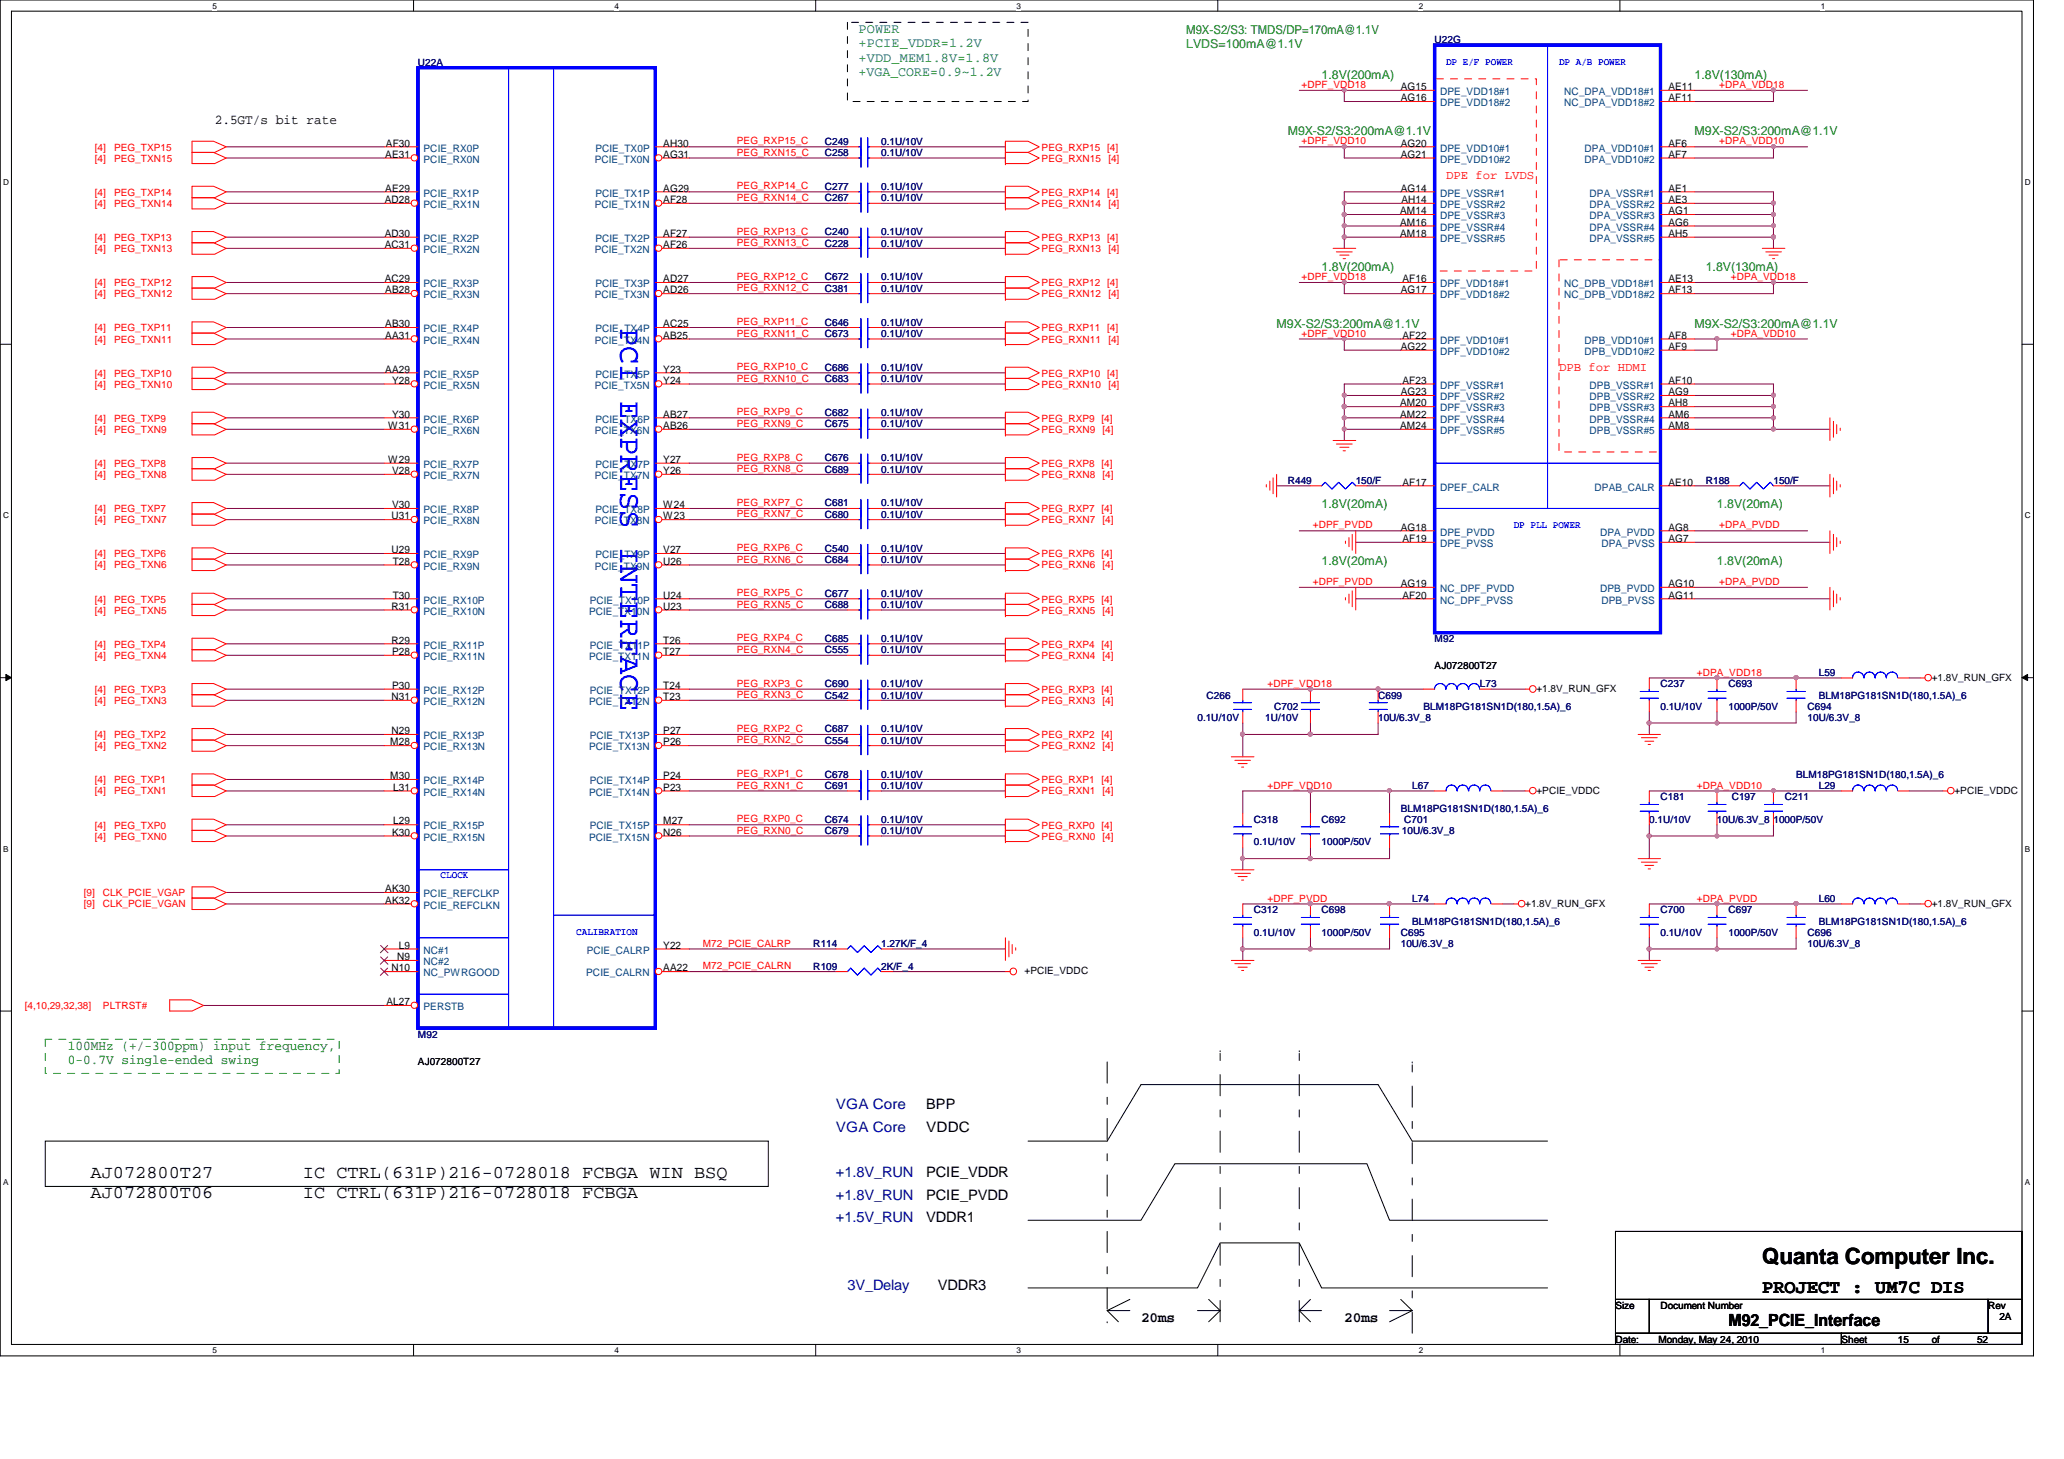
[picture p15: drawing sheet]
<svg xmlns="http://www.w3.org/2000/svg" width="297mm" height="210mm" viewBox="0 0 297 210" stroke-linecap="round" stroke-linejoin="round" font-family="sans-serif">
<defs><g id="words">
<text font-size="4.4" fill="#00f" x="89.3" y="47.1" transform="rotate(90 89.3 47.1)">PCI EXPRESS INTERFACE</text>
<text font-size="3.2" x="253.6" y="181.8">Quanta Computer Inc.</text>
<text font-size="2.8" x="253.6" y="186">PROJECT : UM7C DIS</text>
<g font-size="2.6">
<text x="13" y="169.5">AJ072800T27</text>
<text x="13" y="172.3">AJ072800T06</text>
<text x="43.6" y="169.5">IC CTRL(631P)216-0728018 FCBGA WIN BSQ</text>
<text x="43.6" y="172.3">IC CTRL(631P)216-0728018 FCBGA</text>
</g>
<text font-size="2.4" x="248.7" y="190.8">M92_PCIE_Interface</text>
<g font-size="2.1" fill="#0000a0">
<text x="120.3" y="159.6">VGA Core</text>
<text x="120.3" y="162.8">VGA Core</text>
<text x="120.3" y="169.3">+1.8V_RUN</text>
<text x="120.3" y="172.6">+1.8V_RUN</text>
<text x="120.3" y="175.8">+1.5V_RUN</text>
<text x="122" y="185.6">3V_Delay</text>
</g>
<g font-size="2.1">
<text x="133.3" y="159.6">BPP</text>
<text x="133.3" y="162.8">VDDC</text>
<text x="133.3" y="169.3">PCIE_VDDR</text>
<text x="133.3" y="172.6">PCIE_PVDD</text>
<text x="133.3" y="175.8">VDDR1</text>
<text x="135" y="185.6">VDDR3</text>
<text x="164.2" y="190.2">20ms</text>
<text x="193.5" y="190.2">20ms</text>
</g>
<g font-size="1.9" fill="#008040">
<text x="123.6" y="4.7">POWER</text>
<text x="123.6" y="6.8">+PCIE_VDDR=1.2V</text>
<text x="123.6" y="8.9">+VDD_MEM1.8V=1.8V</text>
<text x="123.6" y="11">+VGA_CORE=0.9~1.2V</text>
</g>
<text font-size="1.9" x="30.9" y="17.8">2.5GT/s bit rate</text>
<g font-size="1.9" fill="#008000">
<text x="9.8" y="151">100MHz (+/-300ppm) input frequency,</text>
<text x="9.8" y="153.1">0-0.7V single-ended swing</text>
</g>
<g font-size="1.8" fill="#008000">
<text x="170.7" y="4.8">M9X-S2/S3: TMDS/DP=170mA@1.1V</text>
<text x="170.7" y="6.9">LVDS=100mA@1.1V</text>
<text x="190.2" y="11.3">1.8V(200mA)</text>
<text x="243.9" y="11.3">1.8V(130mA)</text>
<text x="185.3" y="19.5">M9X-S2/S3:200mA@1.1V</text>
<text x="243.9" y="19.5">M9X-S2/S3:200mA@1.1V</text>
<text x="190.2" y="39">1.8V(200mA)</text>
<text x="245.5" y="39">1.8V(130mA)</text>
<text x="183.7" y="47.1">M9X-S2/S3:200mA@1.1V</text>
<text x="243.9" y="47.1">M9X-S2/S3:200mA@1.1V</text>
<text x="190.2" y="73.1">1.8V(20mA)</text>
<text x="247.1" y="73.1">1.8V(20mA)</text>
<text x="190.2" y="81.2">1.8V(20mA)</text>
<text x="247.1" y="81.2">1.8V(20mA)</text>
</g>
<g font-size="1.8" fill="#f00">
<text x="208.1" y="25.8">DPE for LVDS</text>
<text x="224.4" y="53.4">DPB for HDMI</text>
</g>
<g font-size="1.5">
<text x="201.6" y="13">AG15</text>
<text x="201.6" y="14.6">AG16</text>
<text x="240.1" y="13">AE11</text>
<text x="240.1" y="14.6">AF11</text>
<text x="55.5" y="22.7">AE31</text>
<text x="55.5" y="21.1">AF30</text>
<text x="95.5" y="22.7">AG31</text>
<text x="95.5" y="21.1">AH30</text>
<text x="201.6" y="21.1">AG20</text>
<text x="201.6" y="22.7">AG21</text>
<text x="240.1" y="21.1">AF6</text>
<text x="240.1" y="22.7">AF7</text>
<text x="55.4" y="29.2">AD28</text>
<text x="55.5" y="27.6">AE29</text>
<text x="95.5" y="29.2">AF28</text>
<text x="95.5" y="27.6">AG29</text>
<text x="201.6" y="27.6">AG14</text>
<text x="201.7" y="29.2">AH14</text>
<text x="240.1" y="27.6">AE1</text>
<text x="240.1" y="29.2">AE3</text>
<text x="55.4" y="35.7">AC31</text>
<text x="55.4" y="34.1">AD30</text>
<text x="95.5" y="35.7">AF26</text>
<text x="95.5" y="34.1">AF27</text>
<text x="201.5" y="30.8">AM14</text>
<text x="201.5" y="32.5">AM16</text>
<text x="201.5" y="34.1">AM18</text>
<text x="240.1" y="30.8">AG1</text>
<text x="240.1" y="32.5">AG6</text>
<text x="240.1" y="34.1">AH5</text>
<text x="55.4" y="40.6">AC29</text>
<text x="95.5" y="40.6">AD27</text>
<text x="201.8" y="40.6">AF16</text>
<text x="240.1" y="40.6">AE13</text>
<text x="55.5" y="42.2">AB28</text>
<text x="55.5" y="47.1">AB30</text>
<text x="95.5" y="42.2">AD26</text>
<text x="95.5" y="47.1">AC25</text>
<text x="201.6" y="42.2">AG17</text>
<text x="240.1" y="42.2">AF13</text>
<text x="55.5" y="48.7">AA31</text>
<text x="55.5" y="53.6">AA29</text>
<text x="95.5" y="48.7">AB25</text>
<text x="95.5" y="53.6">Y23</text>
<text x="201.6" y="50.3">AG22</text>
<text x="201.8" y="48.7">AF22</text>
<text x="240.1" y="48.7">AF8</text>
<text x="240.1" y="50.3">AF9</text>
<text x="56.4" y="55.2">Y28</text>
<text x="95.5" y="55.2">Y24</text>
<text x="201.5" y="58.5">AM20</text>
<text x="201.6" y="56.9">AG23</text>
<text x="201.8" y="55.2">AF23</text>
<text x="240.1" y="55.2">AF10</text>
<text x="240.1" y="56.9">AG9</text>
<text x="240.1" y="58.5">AH8</text>
<text x="55.9" y="61.7">W31</text>
<text x="56.4" y="60.1">Y30</text>
<text x="95.5" y="61.7">AB26</text>
<text x="95.5" y="60.1">AB27</text>
<text x="201.5" y="60.1">AM22</text>
<text x="201.5" y="61.7">AM24</text>
<text x="240.1" y="60.1">AM6</text>
<text x="240.1" y="61.7">AM8</text>
<text x="55.9" y="66.6">W29</text>
<text x="56.4" y="68.2">V28</text>
<text x="95.5" y="68.2">Y26</text>
<text x="95.5" y="66.6">Y27</text>
<text x="201.8" y="69.8">AF17</text>
<text x="240.1" y="69.8">AE10</text>
<text x="56.3" y="74.7">U31</text>
<text x="56.4" y="73.1">V30</text>
<text x="95.5" y="74.7">W23</text>
<text x="95.5" y="73.1">W24</text>
<text x="201.6" y="76.3">AG18</text>
<text x="201.8" y="78">AF19</text>
<text x="240.1" y="78">AG7</text>
<text x="240.1" y="76.3">AG8</text>
<text x="56.3" y="79.6">U29</text>
<text x="56.5" y="81.2">T28</text>
<text x="95.5" y="81.2">U26</text>
<text x="95.5" y="79.6">V27</text>
<text x="56.3" y="87.7">R31</text>
<text x="56.5" y="86.1">T30</text>
<text x="95.5" y="87.7">U23</text>
<text x="95.5" y="86.1">U24</text>
<text x="201.6" y="84.5">AG19</text>
<text x="201.8" y="86.1">AF20</text>
<text x="240.1" y="86.1">AG11</text>
<text x="240.1" y="84.5">AG10</text>
<text x="56.3" y="92.6">R29</text>
<text x="56.4" y="94.2">P28</text>
<text x="95.5" y="94.2">T27</text>
<text x="95.5" y="92.6">T26</text>
<text x="56.3" y="100.7">N31</text>
<text x="56.4" y="99.1">P30</text>
<text x="95.5" y="100.7">T23</text>
<text x="95.5" y="99.1">T24</text>
<text x="56.2" y="107.2">M28</text>
<text x="56.3" y="105.6">N29</text>
<text x="95.5" y="107.2">P26</text>
<text x="95.5" y="105.6">P27</text>
<text x="56.2" y="112.1">M30</text>
<text x="56.6" y="113.7">L31</text>
<text x="95.5" y="113.7">P23</text>
<text x="95.5" y="112.1">P24</text>
<text x="56.6" y="118.6">L29</text>
<text x="95.5" y="118.6">M27</text>
<text x="56.4" y="120.2">K30</text>
<text x="95.5" y="120.2">N26</text>
<text x="55.5" y="130">AK32</text>
<text x="55.5" y="128.4">AK30</text>
<text x="57.4" y="136.5">L9</text>
<text x="95.5" y="136.5">Y22</text>
<text x="56.3" y="139.7">N10</text>
<text x="57.1" y="138.1">N9</text>
<text x="95.5" y="139.7">AA22</text>
<text x="55.6" y="144.6">AL27</text>
</g>
<g font-size="1.5" fill="#004080">
<text x="207.3" y="13.7">DPE_VDD18#1</text>
<text x="207.3" y="15.3">DPE_VDD18#2</text>
<text x="225.1" y="13.7">NC_DPA_VDD18#1</text>
<text x="225.1" y="15.3">NC_DPA_VDD18#2</text>
<text x="61" y="23.4">PCIE_RX0N</text>
<text x="61" y="21.8">PCIE_RX0P</text>
<text x="85.6" y="23.4">PCIE_TX0N</text>
<text x="85.7" y="21.8">PCIE_TX0P</text>
<text x="207.3" y="21.8">DPE_VDD10#1</text>
<text x="207.3" y="23.4">DPE_VDD10#2</text>
<text x="228" y="21.8">DPA_VDD10#1</text>
<text x="228" y="23.4">DPA_VDD10#2</text>
<text x="61" y="29.9">PCIE_RX1N</text>
<text x="61" y="28.3">PCIE_RX1P</text>
<text x="85.6" y="29.9">PCIE_TX1N</text>
<text x="85.7" y="28.3">PCIE_TX1P</text>
<text x="207.3" y="28.3">DPE_VSSR#1</text>
<text x="207.3" y="29.9">DPE_VSSR#2</text>
<text x="228.8" y="28.3">DPA_VSSR#1</text>
<text x="228.8" y="29.9">DPA_VSSR#2</text>
<text x="61" y="34.8">PCIE_RX2P</text>
<text x="85.7" y="34.8">PCIE_TX2P</text>
<text x="207.3" y="31.5">DPE_VSSR#3</text>
<text x="207.3" y="33.2">DPE_VSSR#4</text>
<text x="207.3" y="34.8">DPE_VSSR#5</text>
<text x="228.8" y="31.5">DPA_VSSR#3</text>
<text x="228.8" y="33.2">DPA_VSSR#4</text>
<text x="228.8" y="34.8">DPA_VSSR#5</text>
<text x="61" y="36.4">PCIE_RX2N</text>
<text x="61" y="41.3">PCIE_RX3P</text>
<text x="85.6" y="36.4">PCIE_TX2N</text>
<text x="85.7" y="41.3">PCIE_TX3P</text>
<text x="207.3" y="41.3">DPF_VDD18#1</text>
<text x="225.1" y="41.3">NC_DPB_VDD18#1</text>
<text x="61" y="42.9">PCIE_RX3N</text>
<text x="61" y="47.8">PCIE_RX4P</text>
<text x="85.6" y="42.9">PCIE_TX3N</text>
<text x="85.7" y="47.8">PCIE_TX4P</text>
<text x="207.3" y="42.9">DPF_VDD18#2</text>
<text x="225.1" y="42.9">NC_DPB_VDD18#2</text>
<text x="61" y="49.4">PCIE_RX4N</text>
<text x="85.6" y="49.4">PCIE_TX4N</text>
<text x="207.3" y="49.4">DPF_VDD10#1</text>
<text x="207.3" y="51.1">DPF_VDD10#2</text>
<text x="228" y="49.4">DPB_VDD10#1</text>
<text x="228" y="51.1">DPB_VDD10#2</text>
<text x="61" y="55.9">PCIE_RX5N</text>
<text x="61" y="54.3">PCIE_RX5P</text>
<text x="85.6" y="55.9">PCIE_TX5N</text>
<text x="85.7" y="54.3">PCIE_TX5P</text>
<text x="207.3" y="55.9">DPF_VSSR#1</text>
<text x="207.3" y="57.6">DPF_VSSR#2</text>
<text x="207.3" y="59.2">DPF_VSSR#3</text>
<text x="228.8" y="55.9">DPB_VSSR#1</text>
<text x="228.8" y="57.6">DPB_VSSR#2</text>
<text x="228.8" y="59.2">DPB_VSSR#3</text>
<text x="61" y="62.4">PCIE_RX6N</text>
<text x="61" y="60.8">PCIE_RX6P</text>
<text x="85.6" y="62.4">PCIE_TX6N</text>
<text x="85.7" y="60.8">PCIE_TX6P</text>
<text x="207.3" y="60.8">DPF_VSSR#4</text>
<text x="207.3" y="62.4">DPF_VSSR#5</text>
<text x="228.8" y="60.8">DPB_VSSR#4</text>
<text x="228.8" y="62.4">DPB_VSSR#5</text>
<text x="61" y="68.9">PCIE_RX7N</text>
<text x="61" y="67.3">PCIE_RX7P</text>
<text x="85.6" y="68.9">PCIE_TX7N</text>
<text x="85.7" y="67.3">PCIE_TX7P</text>
<text x="207.3" y="70.6">DPEF_CALR</text>
<text x="229.5" y="70.6">DPAB_CALR</text>
<text x="61" y="75.4">PCIE_RX8N</text>
<text x="61" y="73.8">PCIE_RX8P</text>
<text x="85.6" y="75.4">PCIE_TX8N</text>
<text x="85.7" y="73.8">PCIE_TX8P</text>
<text x="207.3" y="77">DPE_PVDD</text>
<text x="230.3" y="77">DPA_PVDD</text>
<text x="61" y="82">PCIE_RX9N</text>
<text x="61" y="80.3">PCIE_RX9P</text>
<text x="85.6" y="82">PCIE_TX9N</text>
<text x="85.7" y="80.3">PCIE_TX9P</text>
<text x="207.3" y="78.7">DPE_PVSS</text>
<text x="230.5" y="78.7">DPA_PVSS</text>
<text x="61" y="88.4">PCIE_RX10N</text>
<text x="61" y="86.8">PCIE_RX10P</text>
<text x="84.8" y="88.4">PCIE_TX10N</text>
<text x="84.9" y="86.8">PCIE_TX10P</text>
<text x="207.3" y="85.2">NC_DPF_PVDD</text>
<text x="207.3" y="86.8">NC_DPF_PVSS</text>
<text x="230.3" y="85.2">DPB_PVDD</text>
<text x="230.5" y="86.8">DPB_PVSS</text>
<text x="61" y="95">PCIE_RX11N</text>
<text x="61" y="93.3">PCIE_RX11P</text>
<text x="84.8" y="95">PCIE_TX11N</text>
<text x="84.9" y="93.3">PCIE_TX11P</text>
<text x="61" y="101.4">PCIE_RX12N</text>
<text x="61" y="99.8">PCIE_RX12P</text>
<text x="84.8" y="101.4">PCIE_TX12N</text>
<text x="84.9" y="99.8">PCIE_TX12P</text>
<text x="61" y="107.9">PCIE_RX13N</text>
<text x="61" y="106.3">PCIE_RX13P</text>
<text x="84.8" y="107.9">PCIE_TX13N</text>
<text x="84.9" y="106.3">PCIE_TX13P</text>
<text x="61" y="112.8">PCIE_RX14P</text>
<text x="84.9" y="112.8">PCIE_TX14P</text>
<text x="61" y="114.5">PCIE_RX14N</text>
<text x="61" y="119.3">PCIE_RX15P</text>
<text x="84.8" y="114.5">PCIE_TX14N</text>
<text x="84.9" y="119.3">PCIE_TX15P</text>
<text x="61" y="120.9">PCIE_RX15N</text>
<text x="84.8" y="120.9">PCIE_TX15N</text>
<text x="61" y="130.7">PCIE_REFCLKN</text>
<text x="61" y="129.1">PCIE_REFCLKP</text>
<text x="61" y="137.2">NC#1</text>
<text x="84.5" y="137.2">PCIE_CALRP</text>
<text x="61" y="140.5">NC_PWRGOOD</text>
<text x="61" y="138.9">NC#2</text>
<text x="84.4" y="140.5">PCIE_CALRN</text>
<text x="61" y="145.3">PERSTB</text>
</g>
<g font-size="1.4" fill="#000080">
<text x="60.2" y="9.5">U22A</text>
<text x="206.5" y="6.2">U22G</text>
<text x="118.7" y="20.8">C249</text>
<text x="118.7" y="22.5">C258</text>
<text x="126.8" y="20.8">0.1U/10V</text>
<text x="126.8" y="22.5">0.1U/10V</text>
<text x="118.7" y="29">C267</text>
<text x="118.7" y="27.3">C277</text>
<text x="126.8" y="29">0.1U/10V</text>
<text x="126.8" y="27.3">0.1U/10V</text>
<text x="118.7" y="35.5">C228</text>
<text x="118.7" y="33.9">C240</text>
<text x="126.8" y="35.5">0.1U/10V</text>
<text x="126.8" y="33.9">0.1U/10V</text>
<text x="118.7" y="40.3">C672</text>
<text x="118.7" y="42">C381</text>
<text x="126.8" y="40.3">0.1U/10V</text>
<text x="126.8" y="42">0.1U/10V</text>
<text x="118.7" y="46.9">C646</text>
<text x="126.8" y="46.9">0.1U/10V</text>
<text x="118.7" y="48.5">C673</text>
<text x="118.7" y="53.3">C686</text>
<text x="126.8" y="48.5">0.1U/10V</text>
<text x="126.8" y="53.3">0.1U/10V</text>
<text x="118.7" y="59.9">C682</text>
<text x="118.7" y="55">C683</text>
<text x="126.8" y="59.9">0.1U/10V</text>
<text x="126.8" y="55">0.1U/10V</text>
<text x="118.7" y="61.5">C675</text>
<text x="126.8" y="61.5">0.1U/10V</text>
<text x="118.7" y="66.4">C676</text>
<text x="118.7" y="68">C689</text>
<text x="126.8" y="66.4">0.1U/10V</text>
<text x="126.8" y="68">0.1U/10V</text>
<text x="185.3" y="69.6">R449</text>
<text x="195.1" y="69.6">150/F</text>
<text x="245.5" y="69.6">R188</text>
<text x="255.2" y="69.6">150/F</text>
<text x="118.7" y="72.9">C681</text>
<text x="118.7" y="74.5">C680</text>
<text x="126.8" y="72.9">0.1U/10V</text>
<text x="126.8" y="74.5">0.1U/10V</text>
<text x="118.7" y="81">C684</text>
<text x="118.7" y="79.4">C540</text>
<text x="126.8" y="81">0.1U/10V</text>
<text x="126.8" y="79.4">0.1U/10V</text>
<text x="118.7" y="87.5">C688</text>
<text x="118.7" y="85.9">C677</text>
<text x="126.8" y="87.5">0.1U/10V</text>
<text x="126.8" y="85.9">0.1U/10V</text>
<text x="118.7" y="94">C555</text>
<text x="118.7" y="92.4">C685</text>
<text x="126.8" y="94">0.1U/10V</text>
<text x="126.8" y="92.4">0.1U/10V</text>
<text x="206.5" y="92.4">M92</text>
<text x="118.7" y="100.5">C542</text>
<text x="118.7" y="98.9">C690</text>
<text x="126.8" y="100.5">0.1U/10V</text>
<text x="126.8" y="98.9">0.1U/10V</text>
<text x="173.6" y="100.5">C266</text>
<text x="198.3" y="100.5">C699</text>
<text x="213" y="98.9">L73</text>
<text x="239" y="98.9">C237</text>
<text x="248.7" y="98.9">C693</text>
<text x="261.7" y="97.2">L59</text>
<text x="261.7" y="100.5">BLM18PG181SN1D(180,1.5A)_6</text>
<text x="118.7" y="105.4">C687</text>
<text x="118.7" y="107">C554</text>
<text x="126.8" y="105.4">0.1U/10V</text>
<text x="126.8" y="107">0.1U/10V</text>
<text x="172.3" y="103.8">0.1U/10V</text>
<text x="182.1" y="103.8">1U/10V</text>
<text x="183.4" y="102.1">C702</text>
<text x="198.3" y="103.8">10U/6.3V_8</text>
<text x="204.8" y="102.1">BLM18PG181SN1D(180,1.5A)_6</text>
<text x="239" y="102.1">0.1U/10V</text>
<text x="248.7" y="102.1">1000P/50V</text>
<text x="260.1" y="102.1">C694</text>
<text x="260.1" y="103.8">10U/6.3V_8</text>
<text x="118.7" y="111.9">C678</text>
<text x="118.7" y="113.5">C691</text>
<text x="126.8" y="111.9">0.1U/10V</text>
<text x="126.8" y="113.5">0.1U/10V</text>
<text x="203.2" y="113.5">L67</text>
<text x="258.5" y="111.9">BLM18PG181SN1D(180,1.5A)_6</text>
<text x="261.7" y="113.5">L29</text>
<text x="118.7" y="118.4">C674</text>
<text x="126.8" y="118.4">0.1U/10V</text>
<text x="180.5" y="118.4">C318</text>
<text x="190.2" y="118.4">C692</text>
<text x="201.6" y="116.8">BLM18PG181SN1D(180,1.5A)_6</text>
<text x="202.1" y="118.4">C701</text>
<text x="237.4" y="118.4">0.1U/10V</text>
<text x="239" y="115.1">C181</text>
<text x="247.1" y="118.4">10U/6.3V_8</text>
<text x="249.2" y="115.1">C197</text>
<text x="255.2" y="118.4">1000P/50V</text>
<text x="256.9" y="115.1">C211</text>
<text x="118.7" y="120">C679</text>
<text x="126.8" y="120">0.1U/10V</text>
<text x="180.5" y="121.6">0.1U/10V</text>
<text x="190.2" y="121.6">1000P/50V</text>
<text x="201.8" y="120">10U/6.3V_8</text>
<text x="180.5" y="131.4">C312</text>
<text x="190.2" y="131.4">C698</text>
<text x="203.2" y="129.8">L74</text>
<text x="239" y="131.4">C700</text>
<text x="248.7" y="131.4">C697</text>
<text x="261.7" y="129.8">L60</text>
<text x="117" y="136.3">R114</text>
<text x="126.8" y="136.3">1.27K/F_4</text>
<text x="180.5" y="134.6">0.1U/10V</text>
<text x="190.2" y="134.6">1000P/50V</text>
<text x="201.6" y="134.6">C695</text>
<text x="201.6" y="136.3">10U/6.3V_8</text>
<text x="203.2" y="133">BLM18PG181SN1D(180,1.5A)_6</text>
<text x="239" y="134.6">0.1U/10V</text>
<text x="248.7" y="134.6">1000P/50V</text>
<text x="260.1" y="134.6">C696</text>
<text x="260.1" y="136.3">10U/6.3V_8</text>
<text x="261.7" y="133">BLM18PG181SN1D(180,1.5A)_6</text>
<text x="117" y="139.5">R109</text>
<text x="126.8" y="139.5">2K/F_4</text>
<text x="60.2" y="149.3">M92</text>
</g>
<g font-size="1.4" fill="#00f">
<text x="208.1" y="9.3">DP E/F POWER</text>
<text x="224.4" y="9.3">DP A/B POWER</text>
<text x="217.8" y="75.9">DP PLL POWER</text>
<text x="63.4" y="126.3">CLOCK</text>
<text x="82.9" y="134.5">CALIBRATION</text>
</g>
<g font-size="1.4" fill="#f00">
<text x="187.3" y="12.7">+DPF_VDD18</text>
<text x="247.4" y="12.7">+DPA_VDD18</text>
<text x="13.7" y="21.7">[4]</text>
<text x="13.7" y="23.3">[4]</text>
<text x="16.4" y="21.7">PEG_TXP15</text>
<text x="16.4" y="23.3">PEG_TXN15</text>
<text x="106" y="20.8">PEG_RXP15_C</text>
<text x="106" y="22.4">PEG_RXN15_C</text>
<text x="149.9" y="21.7">PEG_RXP15 [4]</text>
<text x="149.9" y="23.3">PEG_RXN15</text>
<text x="159.5" y="23.3">[4]</text>
<text x="187.3" y="20.8">+DPF_VDD10</text>
<text x="247.4" y="20.8">+DPA_VDD10</text>
<text x="13.7" y="28.2">[4]</text>
<text x="13.7" y="29.8">[4]</text>
<text x="16.4" y="28.2">PEG_TXP14</text>
<text x="16.4" y="29.8">PEG_TXN14</text>
<text x="106" y="28.9">PEG_RXN14_C</text>
<text x="106" y="27.3">PEG_RXP14_C</text>
<text x="149.9" y="28.2">PEG_RXP14 [4]</text>
<text x="149.9" y="29.8">PEG_RXN14</text>
<text x="159.5" y="29.8">[4]</text>
<text x="13.7" y="34.7">[4]</text>
<text x="16.4" y="34.7">PEG_TXP13</text>
<text x="106" y="33.8">PEG_RXP13_C</text>
<text x="106" y="35.4">PEG_RXN13_C</text>
<text x="149.9" y="34.7">PEG_RXP13 [4]</text>
<text x="13.7" y="36.3">[4]</text>
<text x="13.7" y="41.1">[4]</text>
<text x="16.4" y="36.3">PEG_TXN13</text>
<text x="16.4" y="41.1">PEG_TXP12</text>
<text x="106" y="40.3">PEG_RXP12_C</text>
<text x="106" y="41.9">PEG_RXN12_C</text>
<text x="149.9" y="36.3">PEG_RXN13</text>
<text x="149.9" y="41.1">PEG_RXP12 [4]</text>
<text x="159.5" y="36.3">[4]</text>
<text x="187.3" y="40.3">+DPF_VDD18</text>
<text x="249.1" y="40.3">+DPA_VDD18</text>
<text x="13.7" y="42.8">[4]</text>
<text x="13.7" y="47.7">[4]</text>
<text x="16.4" y="42.8">PEG_TXN12</text>
<text x="16.4" y="47.7">PEG_TXP11</text>
<text x="106" y="46.8">PEG_RXP11_C</text>
<text x="149.9" y="42.8">PEG_RXN12</text>
<text x="149.9" y="47.7">PEG_RXP11 [4]</text>
<text x="159.5" y="42.8">[4]</text>
<text x="13.7" y="49.3">[4]</text>
<text x="16.4" y="49.3">PEG_TXN11</text>
<text x="106" y="48.4">PEG_RXN11_C</text>
<text x="106" y="53.3">PEG_RXP10_C</text>
<text x="149.9" y="49.3">PEG_RXN11</text>
<text x="159.5" y="49.3">[4]</text>
<text x="187.3" y="48.4">+DPF_VDD10</text>
<text x="249.1" y="48.4">+DPA_VDD10</text>
<text x="13.7" y="54.2">[4]</text>
<text x="13.7" y="55.8">[4]</text>
<text x="16.4" y="54.2">PEG_TXP10</text>
<text x="16.4" y="55.8">PEG_TXN10</text>
<text x="106" y="59.8">PEG_RXP9_C</text>
<text x="106" y="54.9">PEG_RXN10_C</text>
<text x="149.9" y="54.2">PEG_RXP10 [4]</text>
<text x="149.9" y="55.8">PEG_RXN10</text>
<text x="159.5" y="55.8">[4]</text>
<text x="13.7" y="60.7">[4]</text>
<text x="13.7" y="62.3">[4]</text>
<text x="16.4" y="60.7">PEG_TXP9</text>
<text x="16.4" y="62.3">PEG_TXN9</text>
<text x="106" y="61.4">PEG_RXN9_C</text>
<text x="149.9" y="60.7">PEG_RXP9 [4]</text>
<text x="149.9" y="62.3">PEG_RXN9</text>
<text x="158.7" y="62.3">[4]</text>
<text x="13.7" y="67.2">[4]</text>
<text x="13.7" y="68.8">[4]</text>
<text x="16.4" y="67.2">PEG_TXP8</text>
<text x="16.4" y="68.8">PEG_TXN8</text>
<text x="106" y="67.9">PEG_RXN8_C</text>
<text x="106" y="66.3">PEG_RXP8_C</text>
<text x="149.9" y="67.2">PEG_RXP8 [4]</text>
<text x="149.9" y="68.8">PEG_RXN8</text>
<text x="158.7" y="68.8">[4]</text>
<text x="13.7" y="73.7">[4]</text>
<text x="13.7" y="75.3">[4]</text>
<text x="16.4" y="73.7">PEG_TXP7</text>
<text x="16.4" y="75.3">PEG_TXN7</text>
<text x="106" y="74.4">PEG_RXN7_C</text>
<text x="106" y="72.8">PEG_RXP7_C</text>
<text x="149.9" y="73.7">PEG_RXP7 [4]</text>
<text x="149.9" y="75.3">PEG_RXN7</text>
<text x="158.7" y="75.3">[4]</text>
<text x="188.9" y="76">+DPF_PVDD</text>
<text x="247.4" y="76">+DPA_PVDD</text>
<text x="13.7" y="80.2">[4]</text>
<text x="13.7" y="81.8">[4]</text>
<text x="16.4" y="80.2">PEG_TXP6</text>
<text x="16.4" y="81.8">PEG_TXN6</text>
<text x="106" y="79.3">PEG_RXP6_C</text>
<text x="106" y="80.9">PEG_RXN6_C</text>
<text x="149.9" y="80.2">PEG_RXP6 [4]</text>
<text x="149.9" y="81.8">PEG_RXN6</text>
<text x="158.7" y="81.8">[4]</text>
<text x="13.7" y="86.7">[4]</text>
<text x="13.7" y="88.3">[4]</text>
<text x="16.4" y="86.7">PEG_TXP5</text>
<text x="16.4" y="88.3">PEG_TXN5</text>
<text x="106" y="87.4">PEG_RXN5_C</text>
<text x="106" y="85.8">PEG_RXP5_C</text>
<text x="149.9" y="86.7">PEG_RXP5 [4]</text>
<text x="149.9" y="88.3">PEG_RXN5</text>
<text x="158.7" y="88.3">[4]</text>
<text x="188.9" y="84.2">+DPF_PVDD</text>
<text x="247.4" y="84.2">+DPA_PVDD</text>
<text x="13.7" y="93.2">[4]</text>
<text x="13.7" y="94.8">[4]</text>
<text x="16.4" y="93.2">PEG_TXP4</text>
<text x="16.4" y="94.8">PEG_TXN4</text>
<text x="106" y="92.3">PEG_RXP4_C</text>
<text x="106" y="93.9">PEG_RXN4_C</text>
<text x="149.9" y="94.8">PEG_RXN4</text>
<text x="149.9" y="93.2">PEG_RXP4 [4]</text>
<text x="158.7" y="94.8">[4]</text>
<text x="13.7" y="99.7">[4]</text>
<text x="13.7" y="101.3">[4]</text>
<text x="16.4" y="99.7">PEG_TXP3</text>
<text x="16.4" y="101.3">PEG_TXN3</text>
<text x="106" y="98.8">PEG_RXP3_C</text>
<text x="106" y="100.4">PEG_RXN3_C</text>
<text x="149.9" y="99.7">PEG_RXP3 [4]</text>
<text x="149.9" y="101.3">PEG_RXN3</text>
<text x="158.7" y="101.3">[4]</text>
<text x="182.4" y="98.8">+DPF_VDD18</text>
<text x="244.2" y="97.2">+DPA_VDD18</text>
<text x="13.7" y="106.2">[4]</text>
<text x="13.7" y="107.8">[4]</text>
<text x="16.4" y="106.2">PEG_TXP2</text>
<text x="16.4" y="107.8">PEG_TXN2</text>
<text x="106" y="106.9">PEG_RXN2_C</text>
<text x="106" y="105.3">PEG_RXP2_C</text>
<text x="149.9" y="106.2">PEG_RXP2 [4]</text>
<text x="149.9" y="107.8">PEG_RXN2</text>
<text x="158.7" y="107.8">[4]</text>
<text x="13.7" y="112.7">[4]</text>
<text x="16.4" y="112.7">PEG_TXP1</text>
<text x="106" y="113.5">PEG_RXN1_C</text>
<text x="106" y="111.8">PEG_RXP1_C</text>
<text x="149.9" y="112.7">PEG_RXP1 [4]</text>
<text x="182.4" y="113.5">+DPF_VDD10</text>
<text x="244.2" y="113.5">+DPA_VDD10</text>
<text x="13.7" y="114.3">[4]</text>
<text x="13.7" y="119.2">[4]</text>
<text x="16.4" y="114.3">PEG_TXN1</text>
<text x="16.4" y="119.2">PEG_TXP0</text>
<text x="106" y="119.9">PEG_RXN0_C</text>
<text x="106" y="118.3">PEG_RXP0_C</text>
<text x="149.9" y="114.3">PEG_RXN1</text>
<text x="149.9" y="119.2">PEG_RXP0 [4]</text>
<text x="158.7" y="114.3">[4]</text>
<text x="13.7" y="120.8">[4]</text>
<text x="16.4" y="120.8">PEG_TXN0</text>
<text x="149.9" y="120.8">PEG_RXN0</text>
<text x="158.7" y="120.8">[4]</text>
<text x="12.1" y="128.9">[9]</text>
<text x="12.1" y="130.6">[9]</text>
<text x="14.8" y="128.9">CLK_PCIE_VGAP</text>
<text x="14.8" y="130.6">CLK_PCIE_VGAN</text>
<text x="182.4" y="129.7">+DPF_PVDD</text>
<text x="244.2" y="129.7">+DPA_PVDD</text>
<text x="101.1" y="136.2">M72_PCIE_CALRP</text>
<text x="101.1" y="139.4">M72_PCIE_CALRN</text>
<text x="3.6" y="145.2">[4,10,29,32,38]</text>
<text x="14.8" y="145.2">PLTRST#</text>
</g>
<g font-size="1.4">
<text x="206.5" y="96.3">AJ072800T27</text>
<text x="221.1" y="99.5">+1.8V_RUN_GFX</text>
<text x="278" y="97.9">+1.8V_RUN_GFX</text>
<text x="221.1" y="114.2">+PCIE_VDDC</text>
<text x="281.3" y="114.2">+PCIE_VDDC</text>
<text x="219.5" y="130.4">+1.8V_RUN_GFX</text>
<text x="278" y="130.4">+1.8V_RUN_GFX</text>
<text x="147.4" y="140.2">+PCIE_VDDC</text>
<text x="60.2" y="153.2">AJ072800T27</text>
<text x="232.5" y="188.3">Size</text>
<text x="239" y="188.3">Document Number</text>
<text x="286.1" y="188.3">Rev</text>
<text x="287.7" y="189.9">2A</text>
<text x="232.5" y="193.2">Date:</text>
<text x="238.7" y="193.2">Monday, May 24, 2010</text>
<text x="265" y="193.2">Sheet</text>
<text x="273.1" y="193.2">15</text>
<text x="278" y="193.2">of</text>
<text x="284.5" y="193.2">52</text>
</g>
<g font-size="1.2">
<text x="30.6" y="1.2">5</text>
<text x="88.4" y="1.2">4</text>
<text x="146.3" y="1.2">3</text>
<text x="204.2" y="1.2">2</text>
<text x="262" y="1.2">1</text>
<text x=".5" y="26.6">D</text>
<text x="291.4" y="26.6">D</text>
<text x=".5" y="74.5">C</text>
<text x="291.4" y="74.5">C</text>
<text x=".5" y="122.5">B</text>
<text x="291.4" y="122.5">B</text>
<text x=".5" y="170.5">A</text>
<text x="291.4" y="170.5">A</text>
<text x="30.6" y="194.6">5</text>
<text x="88.4" y="194.6">4</text>
<text x="146.3" y="194.6">3</text>
<text x="204.2" y="194.6">2</text>
<text x="262" y="194.6">1</text>
</g>
</g></defs>
<path d="M0 0h292.6v195.1h-292.6zM1.6 1.6h289.4v191.8h-289.4z" fill="none" stroke="#000" stroke-width=".14"/>
<g fill="#fff">
<path d="M30.6 .2h.6v1.3h-.6z"/>
<path d="M30.6 193.6h.6v1.3h-.6z"/>
</g>
<path d="M59.5 0v1.6M59.5 193.4v1.6" fill="none" stroke="#000" stroke-width=".14"/>
<g fill="#fff">
<path d="M88.4 .2h.6v1.3h-.6z"/>
<path d="M88.4 193.6h.6v1.3h-.6z"/>
</g>
<path d="M117.4 0v1.6M117.4 193.4v1.6" fill="none" stroke="#000" stroke-width=".14"/>
<g fill="#fff">
<path d="M146.3 .2h.6v1.3h-.6z"/>
<path d="M146.3 193.6h.6v1.3h-.6z"/>
</g>
<path d="M175.3 0v1.6M175.3 193.4v1.6" fill="none" stroke="#000" stroke-width=".14"/>
<g fill="#fff">
<path d="M204.2 .2h.6v1.3h-.6z"/>
<path d="M204.2 193.6h.6v1.3h-.6z"/>
</g>
<path d="M233.1 0v1.6M233.1 193.4v1.6" fill="none" stroke="#000" stroke-width=".14"/>
<g fill="#fff">
<path d="M262 .2h.6v1.3h-.6z"/>
<path d="M262 193.6h.6v1.3h-.6z"/>
<path d="M.5 25.6h.8v1.3h-.8z"/>
<path d="M291.4 25.6h.8v1.3h-.8z"/>
<path d="M.5 73.5h.8v1.3h-.8z"/>
<path d="M291.4 73.5h.8v1.3h-.8z"/>
</g>
<path d="M0 49.5h1.6M291 49.5h1.6" fill="none" stroke="#000" stroke-width=".14"/>
<g fill="#fff">
<path d="M.5 121.5h.7v1.3h-.7z"/>
<path d="M291.4 121.5h.7v1.3h-.7z"/>
</g>
<path d="M0 97.5h1.6M.8 97l.8 .5-.8 .4zM291 97.5h1.6M291 97.5l.8-.5v.9z" fill="none" stroke="#000" stroke-width=".14"/>
<path d="M.8 97l.8 .5-.8 .4zM291 97.5l.8-.5v.9z" fill="#000"/>
<g fill="#fff">
<path d="M.5 169.4h.7v1.3h-.7z"/>
<path d="M291.4 169.4h.7v1.3h-.7z"/>
</g>
<path d="M0 145.5h1.6M291 145.5h1.6" fill="none" stroke="#000" stroke-width=".14"/>
<g fill="none" stroke="#800040" stroke-width=".14">
<path d="M32.6 22.7h22.7M32.6 21.1h22.7M32.6 27.6h22.7M32.6 29.3h22.7M32.6 34.1h22.7M32.6 35.7h22.7M99.2 21.1h22.8M99.2 22.7h22.8M99.2 29.3h22.8M99.2 27.6h22.8M99.2 34.1h22.8M99.2 35.7h22.8"/>
<path d="M126.8 22.7h17.9M126.8 21.1h17.9M126.8 27.6h17.9M126.8 29.3h17.9M126.8 34.1h17.9M126.8 35.7h17.9M32.6 40.6h22.7M32.6 42.2h22.7M32.6 48.8h22.7M32.6 47.1h22.7M32.6 53.6h22.7M32.6 55.2h22.7"/>
<path d="M99.2 48.8h22.8M99.2 47.1h22.8M99.2 40.6h22.8M99.2 42.2h22.8M99.2 55.2h22.8M99.2 53.6h22.8M126.8 48.8h17.9M126.8 47.1h17.9M126.8 40.6h17.9M126.8 42.2h17.9M126.8 53.6h17.9M126.8 55.2h17.9"/>
<path d="M32.6 79.6h22.7M32.6 61.8h22.7M32.6 60.1h22.7M32.6 73.2h22.7M32.6 74.8h22.7M32.6 68.2h22.7M32.6 66.6h22.7M99.2 79.6h22.8M99.2 61.8h22.8M99.2 60.1h22.8M99.2 74.8h22.8M99.2 73.2h22.8"/>
<path d="M99.2 68.2h22.8M99.2 66.6h22.8M126.8 79.6h17.9M126.8 61.8h17.9M126.8 60.1h17.9M126.8 74.8h17.9M126.8 73.2h17.9M126.8 66.6h17.9M126.8 68.2h17.9M32.6 99.1h22.7M32.6 94.3h22.7M32.6 92.6h22.7"/>
<path d="M32.6 86.1h22.7M32.6 87.8h22.7M32.6 81.3h22.7M99.2 81.3h22.8M99.2 99.1h22.8M99.2 92.6h22.8M99.2 94.3h22.8M99.2 87.8h22.8M99.2 86.1h22.8M126.8 81.3h17.9M126.8 99.1h17.9M126.8 92.6h17.9"/>
<path d="M126.8 94.3h17.9M126.8 86.1h17.9M126.8 87.8h17.9M32.6 118.7h22.7M32.6 112.1h22.7M32.6 113.8h22.7M32.6 107.3h22.7M32.6 105.7h22.7M32.6 100.8h22.7M99.2 118.7h22.8M99.2 113.8h22.8M99.2 112.1h22.8"/>
<path d="M99.2 107.3h22.8M99.2 105.7h22.8M99.2 100.8h22.8M126.8 118.7h17.9M126.8 112.1h17.9M126.8 113.8h17.9M126.8 105.7h17.9M126.8 107.3h17.9M126.8 100.8h17.9M32.6 120.3h22.7M32.6 128.4h22.7M32.6 130h22.7"/>
<path d="M99.2 120.3h22.8M99.2 136.5h21.1M99.2 139.8h21.1M126.8 120.3h17.9M128.4 136.5h16.3M128.4 139.8h16.3M237.4 136.5h9.7M29.3 144.7h26"/>
</g>
<circle cx="247.1" cy="136.5" r=".3" fill="#f0f"/>
<circle cx="247.1" cy="136.5" r=".3" fill="none" stroke="#f0f" stroke-width=".14"/>
<circle cx="237.3" cy="136.5" r=".31" fill="#f0f"/>
<circle cx="237.3" cy="136.5" r=".31" fill="none" stroke="#f0f" stroke-width=".14"/>
<path d="M237.4 134.9v1.6M247.1 134.9v1.6M258.5 130h6.5M274.7 130h1.7" fill="none" stroke="#800040" stroke-width=".14"/>
<circle cx="258.5" cy="130" r=".3" fill="#f0f"/>
<circle cx="258.5" cy="130" r=".3" fill="none" stroke="#f0f" stroke-width=".14"/>
<path d="M237.4 130h9.7" fill="none" stroke="#800040" stroke-width=".14"/>
<circle cx="247.1" cy="130" r=".3" fill="#f0f"/>
<circle cx="247.1" cy="130" r=".3" fill="none" stroke="#f0f" stroke-width=".14"/>
<path d="M237.4 136.5v1.7M247.1 130h11.4M258.5 134.9v1.6" fill="none" stroke="#800040" stroke-width=".14"/>
<circle cx="258.5" cy="130" r=".3" fill="#f0f"/>
<circle cx="258.5" cy="130" r=".3" fill="none" stroke="#f0f" stroke-width=".14"/>
<circle cx="247.1" cy="130" r=".3" fill="#f0f"/>
<circle cx="247.1" cy="130" r=".3" fill="none" stroke="#f0f" stroke-width=".14"/>
<path d="M255.2 13h4.9" fill="none" stroke="#800040" stroke-width=".14"/>
<circle cx="255.2" cy="12.9" r=".3" fill="#f0f"/>
<circle cx="255.2" cy="12.9" r=".3" fill="none" stroke="#f0f" stroke-width=".14"/>
<path d="M255.2 13v1.6h-11.3M255.2 40.6h4.9" fill="none" stroke="#800040" stroke-width=".14"/>
<circle cx="255.2" cy="40.6" r=".3" fill="#f0f"/>
<circle cx="255.2" cy="40.6" r=".3" fill="none" stroke="#f0f" stroke-width=".14"/>
<path d="M255.2 40.6v1.6h-11.3M178.9 105.7h9.7" fill="none" stroke="#800040" stroke-width=".14"/>
<circle cx="188.6" cy="105.6" r=".31" fill="#f0f"/>
<circle cx="188.6" cy="105.6" r=".31" fill="none" stroke="#f0f" stroke-width=".14"/>
<circle cx="178.8" cy="105.6" r=".3" fill="#f0f"/>
<circle cx="178.8" cy="105.6" r=".3" fill="none" stroke="#f0f" stroke-width=".14"/>
<path d="M188.6 99.1h9.7M178.9 104v1.7M188.6 105.7h9.7" fill="none" stroke="#800040" stroke-width=".14"/>
<circle cx="188.6" cy="99.1" r=".32" fill="#f0f"/>
<circle cx="188.6" cy="99.1" r=".32" fill="none" stroke="#f0f" stroke-width=".14"/>
<path d="M178.9 99.1h9.7M198.3 99.1h6.5M178.9 105.7v3.2M188.6 104v1.7M198.3 104v1.7" fill="none" stroke="#800040" stroke-width=".14"/>
<circle cx="198.3" cy="99.1" r=".31" fill="#f0f"/>
<circle cx="198.3" cy="99.1" r=".31" fill="none" stroke="#f0f" stroke-width=".14"/>
<path d="M193.5 13h8.1M214.6 99.1h4.9" fill="none" stroke="#800040" stroke-width=".14"/>
<circle cx="193.5" cy="12.9" r=".3" fill="#f0f"/>
<circle cx="193.5" cy="12.9" r=".3" fill="none" stroke="#f0f" stroke-width=".14"/>
<path d="M187 13h6.5M255.2 27.6v1.7M187 40.6h6.5M247.1 48.8h13" fill="none" stroke="#800040" stroke-width=".14"/>
<circle cx="247.1" cy="48.7" r=".3" fill="#f0f"/>
<circle cx="247.1" cy="48.7" r=".3" fill="none" stroke="#f0f" stroke-width=".14"/>
<path d="M243.9 27.6h11.3M243.9 48.8h3.2v1.6h-3.2M183.7 69.9h4.9M196.7 69.9h4.9M243.9 69.9h4.8M256.9 69.9h6.5M237.4 113.8h9.7M237.4 120.3v3.2" fill="none" stroke="#800040" stroke-width=".14"/>
<circle cx="237.3" cy="120.3" r=".31" fill="#f0f"/>
<circle cx="237.3" cy="120.3" r=".31" fill="none" stroke="#f0f" stroke-width=".14"/>
<path d="M200 113.8h-11.4v3.2M237.4 118.7v1.6M178.9 121.9v3.2M200 121.9v1.6" fill="none" stroke="#800040" stroke-width=".14"/>
<circle cx="199.9" cy="113.7" r=".3" fill="#f0f"/>
<circle cx="199.9" cy="113.7" r=".3" fill="none" stroke="#f0f" stroke-width=".14"/>
<circle cx="188.6" cy="113.7" r=".31" fill="#f0f"/>
<circle cx="188.6" cy="113.7" r=".31" fill="none" stroke="#f0f" stroke-width=".14"/>
<path d="M188.6 113.8h-9.7v3.2" fill="none" stroke="#800040" stroke-width=".14"/>
<circle cx="188.6" cy="113.7" r=".31" fill="#f0f"/>
<circle cx="188.6" cy="113.7" r=".31" fill="none" stroke="#f0f" stroke-width=".14"/>
<path d="M206.5 113.8h-6.5v3.2M216.2 113.8h3.3M178.9 123.5h21.1M188.6 121.9v1.6" fill="none" stroke="#800040" stroke-width=".14"/>
<circle cx="188.6" cy="123.5" r=".32" fill="#f0f"/>
<circle cx="188.6" cy="123.5" r=".32" fill="none" stroke="#f0f" stroke-width=".14"/>
<circle cx="178.8" cy="123.5" r=".31" fill="#f0f"/>
<circle cx="178.8" cy="123.5" r=".31" fill="none" stroke="#f0f" stroke-width=".14"/>
<path d="M247.1 118.7v1.6h-9.7M247.1 113.8h17.9" fill="none" stroke="#800040" stroke-width=".14"/>
<circle cx="255.2" cy="113.7" r=".3" fill="#f0f"/>
<circle cx="255.2" cy="113.7" r=".3" fill="none" stroke="#f0f" stroke-width=".14"/>
<circle cx="247.1" cy="113.7" r=".3" fill="#f0f"/>
<circle cx="247.1" cy="113.7" r=".3" fill="none" stroke="#f0f" stroke-width=".14"/>
<path d="M247.1 120.3h8.1" fill="none" stroke="#800040" stroke-width=".14"/>
<circle cx="247.1" cy="120.3" r=".3" fill="#f0f"/>
<circle cx="247.1" cy="120.3" r=".3" fill="none" stroke="#f0f" stroke-width=".14"/>
<path d="M237.4 104h9.7M255.2 118.7v1.6M274.7 113.8h4.9" fill="none" stroke="#800040" stroke-width=".14"/>
<circle cx="247.1" cy="104" r=".3" fill="#f0f"/>
<circle cx="247.1" cy="104" r=".3" fill="none" stroke="#f0f" stroke-width=".14"/>
<circle cx="237.3" cy="104" r=".31" fill="#f0f"/>
<circle cx="237.3" cy="104" r=".31" fill="none" stroke="#f0f" stroke-width=".14"/>
<path d="M258.5 97.5h6.5M274.7 97.5h1.7M237.4 102.4v1.6M247.1 102.4v1.6" fill="none" stroke="#800040" stroke-width=".14"/>
<circle cx="258.5" cy="97.5" r=".3" fill="#f0f"/>
<circle cx="258.5" cy="97.5" r=".3" fill="none" stroke="#f0f" stroke-width=".14"/>
<path d="M237.4 97.5h9.7" fill="none" stroke="#800040" stroke-width=".14"/>
<circle cx="247.1" cy="97.5" r=".3" fill="#f0f"/>
<circle cx="247.1" cy="97.5" r=".3" fill="none" stroke="#f0f" stroke-width=".14"/>
<path d="M247.1 97.5h11.4M237.4 104v1.7M258.5 102.4v1.6" fill="none" stroke="#800040" stroke-width=".14"/>
<circle cx="258.5" cy="97.5" r=".3" fill="#f0f"/>
<circle cx="258.5" cy="97.5" r=".3" fill="none" stroke="#f0f" stroke-width=".14"/>
<circle cx="247.1" cy="97.5" r=".3" fill="#f0f"/>
<circle cx="247.1" cy="97.5" r=".3" fill="none" stroke="#f0f" stroke-width=".14"/>
<path d="M243.9 13h11.3M255.2 30.9v1.6M243.9 40.6h11.3" fill="none" stroke="#800040" stroke-width=".14"/>
<circle cx="255.2" cy="30.9" r=".3" fill="#f0f"/>
<circle cx="255.2" cy="30.9" r=".3" fill="none" stroke="#f0f" stroke-width=".14"/>
<path d="M255.2 34.1v1.6" fill="none" stroke="#800040" stroke-width=".14"/>
<circle cx="255.2" cy="34.1" r=".31" fill="#f0f"/>
<circle cx="255.2" cy="34.1" r=".31" fill="none" stroke="#f0f" stroke-width=".14"/>
<path d="M243.9 58.5h11.3M255.2 61.8h8.2" fill="none" stroke="#800040" stroke-width=".14"/>
<circle cx="255.2" cy="58.5" r=".31" fill="#f0f"/>
<circle cx="255.2" cy="58.5" r=".31" fill="none" stroke="#f0f" stroke-width=".14"/>
<path d="M193.5 13v1.6h8.1M193.5 32.5h8.1M193.5 27.6h8.1M193.5 40.6h8.1" fill="none" stroke="#800040" stroke-width=".14"/>
<circle cx="193.5" cy="40.6" r=".3" fill="#f0f"/>
<circle cx="193.5" cy="40.6" r=".3" fill="none" stroke="#f0f" stroke-width=".14"/>
<path d="M193.5 40.6v1.6h8.1M255.2 56.9v1.6" fill="none" stroke="#800040" stroke-width=".14"/>
<circle cx="255.2" cy="56.8" r=".3" fill="#f0f"/>
<circle cx="255.2" cy="56.8" r=".3" fill="none" stroke="#f0f" stroke-width=".14"/>
<path d="M243.9 61.8h11.3" fill="none" stroke="#800040" stroke-width=".14"/>
<circle cx="255.2" cy="61.7" r=".3" fill="#f0f"/>
<circle cx="255.2" cy="61.7" r=".3" fill="none" stroke="#f0f" stroke-width=".14"/>
<path d="M243.9 56.9h11.3M243.9 60.1h11.3" fill="none" stroke="#800040" stroke-width=".14"/>
<circle cx="255.2" cy="60.1" r=".3" fill="#f0f"/>
<circle cx="255.2" cy="60.1" r=".3" fill="none" stroke="#f0f" stroke-width=".14"/>
<path d="M243.9 29.3h11.3M243.9 55.2h11.3v1.7M255.2 58.5v3.3" fill="none" stroke="#800040" stroke-width=".14"/>
<circle cx="255.2" cy="29.2" r=".3" fill="#f0f"/>
<circle cx="255.2" cy="29.2" r=".3" fill="none" stroke="#f0f" stroke-width=".14"/>
<path d="M243.9 30.9h11.3M255.2 32.5v1.6" fill="none" stroke="#800040" stroke-width=".14"/>
<circle cx="255.2" cy="32.5" r=".3" fill="#f0f"/>
<circle cx="255.2" cy="32.5" r=".3" fill="none" stroke="#f0f" stroke-width=".14"/>
<path d="M255.2 29.3v1.6" fill="none" stroke="#800040" stroke-width=".14"/>
<circle cx="255.2" cy="30.9" r=".3" fill="#f0f"/>
<circle cx="255.2" cy="30.9" r=".3" fill="none" stroke="#f0f" stroke-width=".14"/>
<path d="M193.5 29.3h8.1M193.5 30.9v1.6M243.9 34.1h11.3M243.9 32.5h11.3M188.6 136.5h11.4" fill="none" stroke="#800040" stroke-width=".14"/>
<circle cx="193.5" cy="30.9" r=".3" fill="#f0f"/>
<circle cx="193.5" cy="30.9" r=".3" fill="none" stroke="#f0f" stroke-width=".14"/>
<path d="M193.5 29.3v1.6h8.1" fill="none" stroke="#800040" stroke-width=".14"/>
<circle cx="193.5" cy="30.9" r=".3" fill="#f0f"/>
<circle cx="193.5" cy="30.9" r=".3" fill="none" stroke="#f0f" stroke-width=".14"/>
<circle cx="193.5" cy="29.2" r=".3" fill="#f0f"/>
<circle cx="193.5" cy="29.2" r=".3" fill="none" stroke="#f0f" stroke-width=".14"/>
<path d="M193.5 32.5v1.6" fill="none" stroke="#800040" stroke-width=".14"/>
<circle cx="193.4" cy="34.1" r=".31" fill="#f0f"/>
<circle cx="193.4" cy="34.1" r=".31" fill="none" stroke="#f0f" stroke-width=".14"/>
<circle cx="193.5" cy="32.5" r=".3" fill="#f0f"/>
<circle cx="193.5" cy="32.5" r=".3" fill="none" stroke="#f0f" stroke-width=".14"/>
<path d="M193.5 21.1h8.1M193.5 27.6v1.7M201.6 34.1h-8.1v1.6M243.9 86.1h19.5M243.9 84.5h16.2" fill="none" stroke="#800040" stroke-width=".14"/>
<circle cx="193.5" cy="21.1" r=".3" fill="#f0f"/>
<circle cx="193.5" cy="21.1" r=".3" fill="none" stroke="#f0f" stroke-width=".14"/>
<path d="M193.5 50.4h8.1M193.5 48.8h8.1M243.9 78h19.5M243.9 76.4h16.2" fill="none" stroke="#800040" stroke-width=".14"/>
<circle cx="193.5" cy="48.7" r=".3" fill="#f0f"/>
<circle cx="193.5" cy="48.7" r=".3" fill="none" stroke="#f0f" stroke-width=".14"/>
<path d="M243.9 22.7h11.3M243.9 21.1h11.3M187 48.8h6.5v1.6M193.5 58.5v1.6" fill="none" stroke="#800040" stroke-width=".14"/>
<circle cx="193.4" cy="58.5" r=".31" fill="#f0f"/>
<circle cx="193.4" cy="58.5" r=".31" fill="none" stroke="#f0f" stroke-width=".14"/>
<path d="M255.2 21.1h4.9" fill="none" stroke="#800040" stroke-width=".14"/>
<circle cx="255.2" cy="21.1" r=".3" fill="#f0f"/>
<circle cx="255.2" cy="21.1" r=".3" fill="none" stroke="#f0f" stroke-width=".14"/>
<path d="M255.2 21.1v1.6M201.6 56.9h-8.1v1.6M193.5 60.1h8.1" fill="none" stroke="#800040" stroke-width=".14"/>
<circle cx="193.4" cy="58.5" r=".31" fill="#f0f"/>
<circle cx="193.4" cy="58.5" r=".31" fill="none" stroke="#f0f" stroke-width=".14"/>
<circle cx="193.5" cy="56.8" r=".3" fill="#f0f"/>
<circle cx="193.5" cy="56.8" r=".3" fill="none" stroke="#f0f" stroke-width=".14"/>
<path d="M193.5 58.5h8.1M201.6 55.2h-8.1v1.7M193.5 60.1v1.7h8.1" fill="none" stroke="#800040" stroke-width=".14"/>
<circle cx="193.5" cy="61.7" r=".3" fill="#f0f"/>
<circle cx="193.5" cy="61.7" r=".3" fill="none" stroke="#f0f" stroke-width=".14"/>
<circle cx="193.5" cy="60.1" r=".3" fill="#f0f"/>
<circle cx="193.5" cy="60.1" r=".3" fill="none" stroke="#f0f" stroke-width=".14"/>
<path d="M187 21.1h6.5v1.6h8.1M187 76.4h14.6M193.5 61.8v1.6M195.1 78h6.5M187 84.5h14.6M195.1 86.1h6.5M247.1 104h11.4M200 130h6.5M247.1 136.5h11.4" fill="none" stroke="#800040" stroke-width=".14"/>
<circle cx="199.9" cy="130" r=".3" fill="#f0f"/>
<circle cx="199.9" cy="130" r=".3" fill="none" stroke="#f0f" stroke-width=".14"/>
<path d="M178.9 130h9.7" fill="none" stroke="#800040" stroke-width=".14"/>
<circle cx="188.6" cy="130" r=".31" fill="#f0f"/>
<circle cx="188.6" cy="130" r=".31" fill="none" stroke="#f0f" stroke-width=".14"/>
<path d="M188.6 130h11.4M216.2 130h1.6" fill="none" stroke="#800040" stroke-width=".14"/>
<circle cx="199.9" cy="130" r=".3" fill="#f0f"/>
<circle cx="199.9" cy="130" r=".3" fill="none" stroke="#f0f" stroke-width=".14"/>
<circle cx="188.6" cy="130" r=".31" fill="#f0f"/>
<circle cx="188.6" cy="130" r=".31" fill="none" stroke="#f0f" stroke-width=".14"/>
<path d="M178.9 136.5h9.7" fill="none" stroke="#800040" stroke-width=".14"/>
<circle cx="188.6" cy="136.5" r=".31" fill="#f0f"/>
<circle cx="188.6" cy="136.5" r=".31" fill="none" stroke="#f0f" stroke-width=".14"/>
<circle cx="178.8" cy="136.5" r=".3" fill="#f0f"/>
<circle cx="178.8" cy="136.5" r=".3" fill="none" stroke="#f0f" stroke-width=".14"/>
<path d="M178.9 134.9v3.3M188.6 134.9v1.6M200 134.9v1.6" fill="none" stroke="#800040" stroke-width=".14"/>
<g fill="none" stroke="#f00" stroke-width=".14">
<path d="M27.6 20.3h3.1l1.9 .8-1.7 .8h-3.3zM27.6 26.8h3.1l1.9 .8-1.7 .8h-3.3zM27.6 33.3h3.1l1.9 .8-1.7 .8h-3.3zM27.6 39.8h3.1l1.9 .8-1.7 .8h-3.3zM27.6 21.9h3.1l1.9 .8-1.7 .8h-3.3zM27.6 28.4h3.1l1.9 .9-1.7 .8h-3.3zM27.6 34.9h3.1l1.9 .8-1.7 .9h-3.3zM122 35.7h1.6M122 29.3h1.6M122 34.1h1.6M125.2 35.7h1.6M125.2 29.3h1.6"/>
<path d="M125.2 34.1h1.6M144.7 20.4v3.3M144.7 21.8v-1.5h3.3l1.6 .8-1.6 .8h-3.3M144.7 21.9h3.3l1.6 .8-1.6 .8h-3.3M144.7 21.9v1.5M144.7 27v3.2M144.7 28.3v-1.5h3.3l1.6 .8-1.6 .8h-3.3M144.7 28.4h3.3l1.6 .9-1.6 .8h-3.3M144.7 28.4v1.5M144.7 33.5v3.2M144.7 34.8v-1.5h3.3l1.6 .8-1.6 .8h-3.3M144.7 34.9h3.3l1.6 .8-1.6 .9h-3.3"/>
<path d="M144.7 34.9v1.5M144.7 40v3.2M191.9 35.7h3.2M192.3 36.2h2.3M192.8 36.7h1.3M193.3 37.2h.3M253.6 35.7h3.3M254.1 36.2h2.3M254.6 36.7h1.3M255.1 37.2h.3M27.6 46.3h3.1l1.9 .8-1.7 .8h-3.3zM27.6 52.8h3.1l1.9 .8-1.7 .8h-3.3z"/>
<path d="M27.6 59.3h3.1l1.9 .8-1.7 .9h-3.3zM27.6 41.4h3.1l1.9 .8-1.7 .9h-3.3zM27.6 47.9h3.1l1.9 .9-1.7 .8h-3.3zM27.6 54.4h3.1l1.9 .8-1.7 .8h-3.3zM122 47.1h1.6M122 55.2h1.6M122 40.6h1.6M125.2 47.1h1.6M125.2 55.2h1.6M125.2 40.6h1.6M144.7 41.3v-1.5h3.3l1.6 .8-1.6 .8h-3.3M144.7 41.4h3.3l1.6 .8-1.6 .9h-3.3"/>
<path d="M144.7 41.4v1.5M144.7 46.5v3.2M144.7 47.8v-1.5h3.3l1.6 .8-1.6 .8h-3.3M144.7 47.9h3.3l1.6 .9-1.6 .8h-3.3M144.7 47.9v1.5M144.7 53v3.2M144.7 54.3v-1.5h3.3l1.6 .8-1.6 .8h-3.3M144.7 54.4h3.3l1.6 .8-1.6 .8h-3.3M144.7 54.4v1.5M144.7 59.5v3.2M27.6 65.8h3.1l1.9 .8-1.7 .8h-3.3zM27.6 72.3h3.1l1.9 .9-1.7 .8h-3.3z"/>
<path d="M27.6 78.8h3.1l1.9 .8-1.7 .8h-3.3zM27.6 61h3.1l1.9 .8-1.7 .8h-3.3zM27.6 67.4h3.1l1.9 .8-1.7 .9h-3.3zM27.6 74h3.1l1.9 .8-1.7 .8h-3.3zM122 73.2h1.6M122 60.1h1.6M125.2 73.2h1.6M125.2 60.1h1.6M144.7 60.8v-1.5h3.3l1.6 .8-1.6 .9h-3.3M144.7 61h3.3l1.6 .8-1.6 .8h-3.3M144.7 61v1.4M144.7 66v3.2"/>
<path d="M144.7 67.3v-1.5h3.3l1.6 .8-1.6 .8h-3.3M144.7 67.4h3.3l1.6 .8-1.6 .9h-3.3M144.7 67.4v1.5M144.7 72.5v3.2M144.7 73.8v-1.5h3.3l1.6 .9-1.6 .8h-3.3M144.7 74h3.3l1.6 .8-1.6 .8h-3.3M144.7 74v1.4M144.7 79v3.3M182.2 69.7v.4M182.7 69.2v1.3M183.2 68.7v2.3M183.7 68.2v3.3"/>
<path d="M191.9 63.4h3.2M192.3 63.9h2.3M192.8 64.3h1.3M193.3 64.9h.3M193.6 77.9v.3M194.1 77.3v1.4M194.6 76.9v2.3M195.1 76.4v3.2M263.4 60.1v3.3M263.4 76.4v3.2M263.4 68.2v3.3M263.9 60.6v2.3"/>
<path d="M263.9 76.9v2.3M263.9 68.7v2.3M264.3 61.1v1.3M264.3 77.3v1.4M264.3 69.2v1.3M264.8 61.6v.3M264.8 77.9v.3M264.8 69.7v.4M27.6 91.8h3.1l1.9 .8-1.7 .9h-3.3zM27.6 98.3h3.1l1.9 .8-1.7 .8h-3.3zM27.6 85.3h3.1l1.9 .8-1.7 .9h-3.3zM27.6 93.5h3.1l1.9 .8-1.7 .8h-3.3z"/>
<path d="M27.6 99.9h3.1l1.9 .9-1.7 .8h-3.3zM27.6 87h3.1l1.9 .8-1.7 .8h-3.3zM27.6 80.4h3.1l1.9 .9-1.7 .8h-3.3zM122 94.3h1.6M122 81.3h1.6M125.2 94.3h1.6M125.2 81.3h1.6M144.7 80.3v-1.5h3.3l1.6 .8-1.6 .8h-3.3M144.7 80.4h3.3l1.6 .9-1.6 .8h-3.3M144.7 80.4v1.5M144.7 92v3.3M144.7 93.5h3.3l1.6 .8-1.6 .8h-3.3"/>
<path d="M144.7 93.5v1.4M144.7 93.3v-1.5h3.3l1.6 .8-1.6 .9h-3.3M144.7 85.5v3.2M144.7 86.8v-1.5h3.3l1.6 .8-1.6 .9h-3.3M144.7 87h3.3l1.6 .8-1.6 .8h-3.3M144.7 87v1.4M144.7 98.5v3.2M144.7 99.8v-1.5h3.3l1.6 .8-1.6 .8h-3.3M144.7 99.9h3.3l1.6 .9-1.6 .8h-3.3M144.7 99.9v1.5M178.9 99.1v1.7M193.6 86v.3"/>
<path d="M194.1 85.5v1.3M194.6 85v2.3M195.1 84.5v3.3M204.8 99.1h1.7M213 99.1h1.6M219.5 99.1h.6M258.5 97.5v1.6M263.4 84.5v3.3M263.9 85v2.3M264.3 85.5v1.3M264.8 86v.3M276.4 97.5h.6"/>
<path d="M27.6 104.8h3.1l1.9 .9-1.7 .8h-3.3zM27.6 111.3h3.1l1.9 .8-1.7 .8h-3.3zM27.6 117.9h3.1l1.9 .8-1.7 .8h-3.3zM27.6 106.5h3.1l1.9 .8-1.7 .8h-3.3zM27.6 112.9h3.1l1.9 .9-1.7 .8h-3.3zM27.6 119.5h3.1l1.9 .8-1.7 .8h-3.3zM144.7 111.5v3.3M144.7 112.8v-1.5h3.3l1.6 .8-1.6 .8h-3.3M144.7 112.9h3.3l1.6 .9-1.6 .8h-3.3M144.7 112.9v1.5M144.7 118v3.2M144.7 119.3v-1.4h3.3l1.6 .8-1.6 .8h-3.3"/>
<path d="M144.7 119.5h3.3l1.6 .8-1.6 .8h-3.3M144.7 119.5v1.4M144.7 105v3.2M144.7 106.3v-1.5h3.3l1.6 .9-1.6 .8h-3.3M144.7 106.5h3.3l1.6 .8-1.6 .8h-3.3M144.7 106.5v1.4M177.2 108.9h3.3M177.7 109.4h2.3M178.2 109.9h1.3M178.7 110.4h.3M178.9 102.4v1.6M178.9 117v1.7"/>
<path d="M206.5 113.8h1.6M214.6 113.8h1.6M219.5 113.8h.6M235.8 105.7h3.2M236.2 106.1h2.3M236.7 106.6h1.3M237.2 107.1h.3M247.1 113.8v1.6M247.1 117v1.7M258.5 100.8v1.6M279.6 113.8h.7M27.6 127.6h3.1l1.9 .8-1.7 .8h-3.3z"/>
<path d="M27.6 129.2h3.1l1.9 .8-1.7 .9h-3.3zM55.3 139.8h4.9M144.7 139.8h.7M144.7 134.9v3.3M145.2 135.4v2.3M145.7 135.9v1.3M146.2 136.4v.3M177.2 138.2h3.3M177.2 125.1h3.3M177.7 138.6h2.3M177.7 125.6h2.3M178.2 139.1h1.3"/>
<path d="M178.2 126.1h1.3M178.7 139.6h.3M178.7 126.6h.3M178.9 120.3v1.6M178.9 130v1.7M178.9 133.3v1.6M217.8 130h.7M235.8 123.5h3.2M235.8 138.2h3.2M236.2 124h2.3M236.2 138.6h2.3M236.7 139.1h1.3"/>
<path d="M236.7 124.5h1.3M237.2 125h.3M237.2 139.6h.3M237.4 130v1.7M237.4 133.3v1.6M276.4 130h.6M24.4 143.8h3.1l1.8 .9-1.7 .8h-3.2z"/>
<circle cx="220.6" cy="99.1" r=".48"/>
<circle cx="277.5" cy="97.5" r=".47"/>
<circle cx="220.6" cy="113.7" r=".47"/>
<circle cx="280.7" cy="113.7" r=".47"/>
<circle cx="145.8" cy="139.8" r=".48"/>
<circle cx="219" cy="130" r=".47"/>
<circle cx="277.5" cy="130" r=".47"/>
</g>
<g fill="none" stroke="#000" stroke-width=".14">
<path d="M6.5 164.2h104.1v6.5h-104.1zM148 164.2h11.3l4.9-8.2h34.1l4.9 8.2h19.5M148 175.6h16.2l4.9-8.2h27.6l3.3 8.2h22.7M232.5 177.2h58.5v9.7h-58.5zM148 185.3h24.3l3.3-6.5h11.4l3.2 6.5h32.5M159.3 188.6h3.3M159.3 188.6l1.6 1.6M162.6 186.9l-3.3 1.7M172.3 188.6h3.3M173.9 186.9l1.7 1.7M175.6 188.6l-1.7 1.6M187 188.6h3.2"/>
<path d="M187 188.6l1.6 1.6M188.6 186.9l-1.6 1.7M200 188.6h3.2M201.6 186.9l1.6 1.7M203.2 188.6l-3.2 1.6M232.5 186.9h4.9v4.9h-4.9zM232.5 191.8h32.5v1.6h-32.5zM237.4 186.9h48.7v4.9h-48.7zM265 191.8h26v1.6h-26zM286.1 186.9h4.9v4.9h-4.9z"/>
</g>
<path d="M122 3.2h26v11.4h-26z" fill="none" stroke="#000" stroke-width=".14" stroke-dasharray="1 1 1 1 1 1 1 1"/>
<path d="M6.5 149.5h42.3v4.9h-42.3z" fill="none" stroke="#008000" stroke-width=".14" stroke-dasharray="1 1 1 1 1 1 1 1"/>
<path d="M206.5 11.3h14.6v27.7h-14.6zM224.4 37.4h14.6v27.6h-14.6z" fill="none" stroke="#f00" stroke-width=".14" stroke-dasharray="1 1 1 1 1 1 1 1"/>
<path d="M159.3 152.8v37.4M175.6 151.2h.1M187 151.2h.1M203.2 152.8h.1M159.3 190.2h.1M175.6 190.2v-39M187 190.2v-39M203.2 191.8v-39" fill="none" stroke="#000" stroke-width=".14" stroke-dasharray="3 2 1 2"/>
<g fill="none" stroke="#00f" stroke-width=".14">
<path d="M73.2 9.7v138.2M79.7 9.7v138.2M123.6 35.7h.3M123.6 29.3h.3M123.6 34.1h.3M123.9 34.5v2.5M123.9 27.9v2.7M123.9 32.8v2.6M123.9 39.3v2.6M124.9 35.7h.3M124.9 29.3h.3M124.9 34.1h.3"/>
<path d="M124.9 34.5v2.5M124.9 27.9v2.7M124.9 32.8v2.6M124.9 39.3v2.6M123.6 47.1h.3M123.6 55.2h.3M123.6 40.6h.3M123.9 58.8v2.6M123.9 45.8v2.6M123.9 53.9v2.7M124.9 47.1h.3M124.9 55.2h.3"/>
<path d="M124.9 40.6h.3M124.9 58.8v2.6M124.9 45.8v2.6M124.9 53.9v2.7M123.6 73.2h.3M123.6 60.1h.3M123.9 71.8v2.6M123.9 80v2.5M124.9 73.2h.3M124.9 60.1h.3M124.9 71.8v2.6M124.9 80v2.5"/>
<path d="M123.6 94.3h.3M123.6 81.3h.3M123.9 93v2.6M124.9 94.3h.3M124.9 81.3h.3M124.9 93v2.6M206.5 99.1a.8 .8 0 0 1 .8-.8 .8 .8 0 0 1 .8 .8M208.1 99.1a.78 .78 0 0 1 .8-.8 .78 .78 0 0 1 .8 .8M209.7 99.1a.8 .8 0 0 1 .8-.8 .8 .8 0 0 1 .8 .8M211.4 99.1a.78 .78 0 0 1 .8-.8 .78 .78 0 0 1 .7 .8M257.2 99.5h2.6M258.5 99.1v.4"/>
<path d="M177.5 101.1h2.6M177.5 120h2.6M177.5 102.1h2.6M177.5 119h2.6M178.9 102.1v.3M178.9 100.8v.3M178.9 120v.3M178.9 118.7v.3M209.7 113.7a.78 .78 0 0 0-.8-.8 .78 .78 0 0 0-.8 .9M211.3 113.7a.81 .81 0 0 0-.8-.8 .81 .81 0 0 0-.8 .9M212.9 113.7a.78 .78 0 0 0-.8-.8 .78 .78 0 0 0-.7 .9M214.5 113.7a.78 .78 0 0 0-.8-.8 .78 .78 0 0 0-.7 .9"/>
<path d="M245.8 115.7h2.6M245.8 116.7h2.6M247.1 115.4v.3M247.1 116.7v.3M257.2 100.5h2.6M258.5 100.5v.3M60.2 125.1h13M60.2 134.9h13M79.7 131.7h14.6M177.5 133h2.6M177.5 132h2.6M178.9 133v.3"/>
<path d="M178.9 131.7v.3M236 133h2.7M236 132h2.7M237.4 133v.3M237.4 131.7v.3M60.2 143h13"/>
</g>
<path d="M60.2 9.7h34.1v138.2h-34.1z" fill="none" stroke="#00f" stroke-width=".47"/>
<path d="M54.8 139.3l1 1M55.8 139.3l-1.1 1" fill="none" stroke="#804000" stroke-width=".14"/>
<circle cx="94.8" cy="139.8" r=".46" fill="#fff"/>
<g fill="none" stroke="#f00" stroke-width=".14">
<path d="M94.3 136.5h4.9M95.3 139.8h3.9"/>
<circle cx="94.8" cy="139.8" r=".46"/>
</g>
<circle cx="59.6" cy="130" r=".46" fill="#fff"/>
<g fill="none" stroke="#f00" stroke-width=".14">
<path d="M55.3 130h3.9M55.3 128.4h4.9"/>
<circle cx="59.6" cy="130" r=".46"/>
</g>
<circle cx="59.6" cy="22.7" r=".46" fill="#fff"/>
<g fill="none" stroke="#f00" stroke-width=".14">
<path d="M55.3 22.7h3.9M55.3 21.1h4.9"/>
<circle cx="59.6" cy="22.7" r=".46"/>
</g>
<circle cx="59.6" cy="87.7" r=".46" fill="#fff"/>
<g fill="none" stroke="#f00" stroke-width=".14">
<path d="M55.3 87.8h3.9M55.3 86.1h4.9"/>
<circle cx="59.6" cy="87.7" r=".46"/>
</g>
<circle cx="59.6" cy="94.2" r=".46" fill="#fff"/>
<g fill="none" stroke="#f00" stroke-width=".14">
<path d="M55.3 94.3h3.9M55.3 92.6h4.9"/>
<circle cx="59.6" cy="94.2" r=".46"/>
</g>
<circle cx="59.6" cy="100.7" r=".46" fill="#fff"/>
<g fill="none" stroke="#f00" stroke-width=".14">
<path d="M55.3 99.1h4.9M55.3 100.8h3.9"/>
<circle cx="59.6" cy="100.7" r=".46"/>
</g>
<circle cx="59.6" cy="107.2" r=".46" fill="#fff"/>
<g fill="none" stroke="#f00" stroke-width=".14">
<path d="M55.3 107.3h3.9M55.3 105.7h4.9"/>
<circle cx="59.6" cy="107.2" r=".46"/>
</g>
<circle cx="59.6" cy="113.8" r=".46" fill="#fff"/>
<g fill="none" stroke="#f00" stroke-width=".14">
<path d="M55.3 113.8h3.9M55.3 112.1h4.9"/>
<circle cx="59.6" cy="113.8" r=".46"/>
</g>
<circle cx="59.6" cy="120.2" r=".46" fill="#fff"/>
<g fill="none" stroke="#f00" stroke-width=".14">
<path d="M55.3 118.7h4.9M55.3 120.3h3.9"/>
<circle cx="59.6" cy="120.2" r=".46"/>
</g>
<circle cx="59.6" cy="29.2" r=".46" fill="#fff"/>
<g fill="none" stroke="#f00" stroke-width=".14">
<path d="M55.3 29.3h3.9M55.3 27.6h4.9"/>
<circle cx="59.6" cy="29.2" r=".46"/>
</g>
<circle cx="59.6" cy="35.7" r=".46" fill="#fff"/>
<g fill="none" stroke="#f00" stroke-width=".14">
<path d="M55.3 35.7h3.9M55.3 34.1h4.9"/>
<circle cx="59.6" cy="35.7" r=".46"/>
</g>
<circle cx="59.6" cy="42.2" r=".46" fill="#fff"/>
<g fill="none" stroke="#f00" stroke-width=".14">
<path d="M55.3 42.2h3.9M55.3 40.6h4.9"/>
<circle cx="59.6" cy="42.2" r=".46"/>
</g>
<circle cx="59.6" cy="48.7" r=".46" fill="#fff"/>
<g fill="none" stroke="#f00" stroke-width=".14">
<path d="M55.3 48.8h3.9M55.3 47.1h4.9"/>
<circle cx="59.6" cy="48.7" r=".46"/>
</g>
<circle cx="59.6" cy="55.2" r=".46" fill="#fff"/>
<g fill="none" stroke="#f00" stroke-width=".14">
<path d="M55.3 55.2h3.9M55.3 53.6h4.9"/>
<circle cx="59.6" cy="55.2" r=".46"/>
</g>
<circle cx="59.6" cy="61.7" r=".46" fill="#fff"/>
<g fill="none" stroke="#f00" stroke-width=".14">
<path d="M55.3 61.8h3.9M55.3 60.1h4.9"/>
<circle cx="59.6" cy="61.7" r=".46"/>
</g>
<circle cx="59.6" cy="68.2" r=".46" fill="#fff"/>
<g fill="none" stroke="#f00" stroke-width=".14">
<path d="M55.3 68.2h3.9M55.3 66.6h4.9"/>
<circle cx="59.6" cy="68.2" r=".46"/>
</g>
<circle cx="59.6" cy="74.7" r=".46" fill="#fff"/>
<g fill="none" stroke="#f00" stroke-width=".14">
<path d="M55.3 74.8h3.9M55.3 73.2h4.9"/>
<circle cx="59.6" cy="74.7" r=".46"/>
</g>
<circle cx="59.6" cy="81.3" r=".46" fill="#fff"/>
<g fill="none" stroke="#f00" stroke-width=".14">
<path d="M55.3 79.6h4.9M55.3 81.3h3.9"/>
<circle cx="59.6" cy="81.3" r=".46"/>
</g>
<circle cx="59.6" cy="144.6" r=".46" fill="#fff"/>
<g fill="none" stroke="#f00" stroke-width=".14">
<path d="M55.3 144.7h3.9"/>
<circle cx="59.6" cy="144.6" r=".46"/>
</g>
<circle cx="94.8" cy="22.7" r=".46" fill="#fff"/>
<g fill="none" stroke="#f00" stroke-width=".14">
<path d="M94.3 21.1h4.9M95.3 22.7h3.9"/>
<circle cx="94.8" cy="22.7" r=".46"/>
</g>
<circle cx="94.8" cy="87.7" r=".46" fill="#fff"/>
<g fill="none" stroke="#f00" stroke-width=".14">
<path d="M94.3 86.1h4.9M95.3 87.8h3.9"/>
<circle cx="94.8" cy="87.7" r=".46"/>
</g>
<circle cx="94.8" cy="94.2" r=".46" fill="#fff"/>
<g fill="none" stroke="#f00" stroke-width=".14">
<path d="M94.3 92.6h4.9M95.3 94.3h3.9"/>
<circle cx="94.8" cy="94.2" r=".46"/>
</g>
<circle cx="94.8" cy="100.7" r=".46" fill="#fff"/>
<g fill="none" stroke="#f00" stroke-width=".14">
<path d="M94.3 99.1h4.9M95.3 100.8h3.9"/>
<circle cx="94.8" cy="100.7" r=".46"/>
</g>
<circle cx="94.8" cy="107.2" r=".46" fill="#fff"/>
<g fill="none" stroke="#f00" stroke-width=".14">
<path d="M94.3 105.7h4.9M95.3 107.3h3.9"/>
<circle cx="94.8" cy="107.2" r=".46"/>
</g>
<circle cx="94.8" cy="113.8" r=".46" fill="#fff"/>
<g fill="none" stroke="#f00" stroke-width=".14">
<path d="M94.3 112.1h4.9M95.3 113.8h3.9"/>
<circle cx="94.8" cy="113.8" r=".46"/>
</g>
<circle cx="94.8" cy="120.2" r=".46" fill="#fff"/>
<g fill="none" stroke="#f00" stroke-width=".14">
<path d="M94.3 118.7h4.9M95.3 120.3h3.9"/>
<circle cx="94.8" cy="120.2" r=".46"/>
</g>
<circle cx="94.8" cy="29.2" r=".46" fill="#fff"/>
<g fill="none" stroke="#f00" stroke-width=".14">
<path d="M94.3 27.6h4.9M95.3 29.3h3.9"/>
<circle cx="94.8" cy="29.2" r=".46"/>
</g>
<circle cx="94.8" cy="35.7" r=".46" fill="#fff"/>
<g fill="none" stroke="#f00" stroke-width=".14">
<path d="M94.3 34.1h4.9M95.3 35.7h3.9"/>
<circle cx="94.8" cy="35.7" r=".46"/>
</g>
<circle cx="94.8" cy="42.2" r=".46" fill="#fff"/>
<g fill="none" stroke="#f00" stroke-width=".14">
<path d="M94.3 40.6h4.9M95.3 42.2h3.9"/>
<circle cx="94.8" cy="42.2" r=".46"/>
</g>
<circle cx="94.8" cy="48.7" r=".46" fill="#fff"/>
<g fill="none" stroke="#f00" stroke-width=".14">
<path d="M94.3 47.1h4.9M95.3 48.8h3.9"/>
<circle cx="94.8" cy="48.7" r=".46"/>
</g>
<circle cx="94.8" cy="55.2" r=".46" fill="#fff"/>
<g fill="none" stroke="#f00" stroke-width=".14">
<path d="M94.3 53.6h4.9M95.3 55.2h3.9"/>
<circle cx="94.8" cy="55.2" r=".46"/>
</g>
<circle cx="94.8" cy="61.7" r=".46" fill="#fff"/>
<g fill="none" stroke="#f00" stroke-width=".14">
<path d="M94.3 60.1h4.9M95.3 61.8h3.9"/>
<circle cx="94.8" cy="61.7" r=".46"/>
</g>
<circle cx="94.8" cy="68.2" r=".46" fill="#fff"/>
<g fill="none" stroke="#f00" stroke-width=".14">
<path d="M94.3 66.6h4.9M95.3 68.2h3.9"/>
<circle cx="94.8" cy="68.2" r=".46"/>
</g>
<circle cx="94.8" cy="74.7" r=".46" fill="#fff"/>
<g fill="none" stroke="#f00" stroke-width=".14">
<path d="M94.3 73.2h4.9M95.3 74.8h3.9"/>
<circle cx="94.8" cy="74.7" r=".46"/>
</g>
<circle cx="94.8" cy="81.3" r=".46" fill="#fff"/>
<g fill="none" stroke="#f00" stroke-width=".14">
<path d="M201.6 13h4.9M201.6 14.6h4.9M239 13h4.9M239 14.6h4.9M122 21.1h1.6M122 22.7h1.6M122 27.6h1.6M125.2 21.1h1.6M125.2 22.7h1.6M125.2 27.6h1.6M201.6 21.1h4.9M201.6 22.7h4.9"/>
<path d="M201.6 27.6h4.9M201.6 29.3h4.9M201.6 30.9h4.9M201.6 32.5h4.9M201.6 34.1h4.9M239 21.1h4.9M239 22.7h4.9M239 27.6h4.9M239 29.3h4.9M239 30.9h4.9M239 32.5h4.9M239 34.1h4.9"/>
<path d="M122 48.8h1.6M122 53.6h1.6M122 42.2h1.6M125.2 48.8h1.6M125.2 53.6h1.6M125.2 42.2h1.6M201.6 48.8h4.9M201.6 50.4h4.9M201.6 55.2h4.9M201.6 56.9h4.9M201.6 58.5h4.9M201.6 40.6h4.9"/>
<path d="M201.6 42.2h4.9M239 48.8h4.9M239 50.4h4.9M239 55.2h4.9M239 56.9h4.9M239 58.5h4.9M239 40.6h4.9M239 42.2h4.9M94.3 79.6h4.9M122 79.6h1.6M122 61.8h1.6M122 66.6h1.6"/>
<path d="M122 68.2h1.6M122 74.8h1.6M125.2 79.6h1.6M125.2 61.8h1.6M125.2 66.6h1.6M125.2 68.2h1.6M125.2 74.8h1.6M188.6 69.9h1.6M195.1 69.9h1.6M201.6 69.9h4.9M201.6 76.4h4.9M201.6 78h4.9"/>
<path d="M201.6 60.1h4.9M201.6 61.8h4.9M239 69.9h4.9M239 76.4h4.9M239 78h4.9M239 60.1h4.9M239 61.8h4.9M248.7 69.9h1.7M255.2 69.9h1.7M95.3 81.3h3.9M122 92.6h1.6M122 86.1h1.6"/>
<path d="M122 87.8h1.6M122 99.1h1.6M125.2 92.6h1.6M125.2 86.1h1.6M125.2 87.8h1.6M125.2 99.1h1.6M188.6 99.1v1.7M198.3 99.1v1.7M201.6 84.5h4.9M201.6 86.1h4.9M237.4 97.5v1.6M239 84.5h4.9"/>
<path d="M239 86.1h4.9M247.1 97.5v1.6M265 97.5h1.6M273.1 97.5h1.6M122 113.8h1.6M122 118.7h1.6M122 105.7h1.6M122 100.8h1.6M122 112.1h1.6M122 107.3h1.6M125.2 113.8h1.6M125.2 118.7h1.6"/>
<path d="M125.2 105.7h1.6M125.2 100.8h1.6M125.2 112.1h1.6M125.2 107.3h1.6M188.6 102.4v1.6M188.6 117v1.7M198.3 102.4v1.6M200 117v1.7M237.4 100.8v1.6M237.4 113.8v1.6M237.4 117v1.7M247.1 100.8v1.6"/>
<path d="M255.2 113.8v1.6M255.2 117v1.7M265 113.8h1.6M273.1 113.8h1.6M55.3 136.5h4.9M55.3 138.2h4.9M120.3 136.5h1.7M120.3 139.8h1.7M122 120.3h1.6M125.2 120.3h1.6M126.8 136.5h1.6M126.8 139.8h1.6"/>
<path d="M188.6 120.3v1.6M188.6 130v1.7M188.6 133.3v1.6M200 120.3v1.6M200 130v1.7M200 133.3v1.6M206.5 130h1.6M214.6 130h1.6M247.1 130v1.7M247.1 133.3v1.6M258.5 130v1.7M258.5 133.3v1.6"/>
<path d="M265 130h1.6M273.1 130h1.6"/>
<circle cx="94.8" cy="81.3" r=".46"/>
</g>
<path d="M54.8 136l1 1.1M54.8 137.7l1 1M55.8 136l-1.1 1.1M55.8 137.7l-1.1 1" fill="none" stroke="#804000" stroke-width=".14"/>
<g fill="none" stroke="#00f" stroke-width=".14">
<path d="M123.9 19.8v2.6M124.9 19.8v2.6M222.7 6.5v66.7M123.6 21.1h.3M123.6 27.6h.3M123.6 22.7h.3M123.9 26.3v2.6M123.9 21.4v2.6M124.9 21.1h.3M124.9 27.6h.3M124.9 22.7h.3M124.9 26.3v2.6"/>
<path d="M124.9 21.4v2.6M123.6 48.8h.3M123.6 53.6h.3M123.6 42.2h.3M123.9 47.5v2.5M123.9 52.3v2.6M123.9 40.9v2.7M124.9 48.8h.3M124.9 53.6h.3M124.9 42.2h.3M124.9 47.5v2.5M124.9 52.3v2.6"/>
<path d="M124.9 40.9v2.7M123.6 61.8h.3M123.6 66.6h.3M123.6 79.6h.3M123.6 68.2h.3M123.6 74.8h.3M123.9 60.5v2.6M123.9 65.3v2.6M123.9 78.3v2.6M123.9 67v2.6M123.9 73.4v2.7M124.9 61.8h.3"/>
<path d="M124.9 66.6h.3M124.9 79.6h.3M124.9 68.2h.3M124.9 74.8h.3M124.9 60.5v2.6M124.9 65.3v2.6M124.9 78.3v2.6M124.9 67v2.6M124.9 73.4v2.7M190.2 69.9l.5-.5 1 1 1-1 .9 1 1-1 .5 .5M206.5 66.6h32.5M206.5 73.2h16.2"/>
<path d="M222.7 73.2h16.3M250.4 69.9l.5-.5 .9 1 1-1 1 1 1-1 .4 .5M123.6 92.6h.3M123.6 87.8h.3M123.6 86.1h.3M123.6 99.1h.3M123.9 91.4v2.5M123.9 86.4v2.7M123.9 84.8v2.7M123.9 99.5v2.6M123.9 97.8v2.7M124.9 92.6h.3"/>
<path d="M124.9 87.8h.3M124.9 86.1h.3M124.9 99.1h.3M124.9 91.4v2.5M124.9 86.4v2.7M124.9 84.8v2.7M124.9 99.5v2.6M124.9 97.8v2.7M236 99.5h2.7M237.4 99.1v.4M245.8 99.5h2.6M247.1 99.1v.4"/>
<path d="M268.2 97.5a.81 .81 0 0 0-.8-.8 .81 .81 0 0 0-.8 .8M269.8 97.5a.78 .78 0 0 0-.8-.8 .78 .78 0 0 0-.7 .8M271.4 97.5a.78 .78 0 0 0-.8-.8 .78 .78 0 0 0-.7 .8M273.1 97.5a.8 .8 0 0 0-.8-.8 .8 .8 0 0 0-.8 .8M123.6 118.7h.3M123.6 105.7h.3M123.6 100.8h.3M123.6 112.1h.3M123.6 107.3h.3M123.6 113.8h.3M123.9 117.3v2.7M123.9 104.4v2.5"/>
<path d="M123.9 110.8v2.7M123.9 119v2.6M123.9 106v2.6M123.9 112.5v2.6M124.9 118.7h.3M124.9 105.7h.3M124.9 100.8h.3M124.9 112.1h.3M124.9 107.3h.3M124.9 113.8h.3M124.9 117.3v2.7M124.9 104.4v2.5"/>
<path d="M124.9 110.8v2.7M124.9 119v2.6M124.9 106v2.6M124.9 112.5v2.6M187.3 102.1h2.6M187.3 119h2.6M187.3 101.1h2.6M187.3 120h2.6M188.6 100.8v.3M188.6 102.1v.3M188.6 118.7v.3M188.6 120v.3"/>
<path d="M197.1 101.1h2.5M197.1 102.1h2.5M198.3 100.8v.3M198.3 102.1v.3M198.7 119h2.6M198.7 120h2.6M200 118.7v.3M200 120v.3M236 100.5h2.7M236 116.7h2.7M236 115.7h2.7M237.4 100.5v.3"/>
<path d="M237.4 116.7v.3M237.4 115.4v.3M245.8 100.5h2.6M247.1 100.5v.3M254 115.7h2.5M254 116.7h2.5M255.2 115.4v.3M255.2 116.7v.3M268.2 113.7a.81 .81 0 0 0-.8-.8 .81 .81 0 0 0-.8 .9M269.8 113.7a.78 .78 0 0 0-.8-.8 .78 .78 0 0 0-.7 .9M271.4 113.7a.78 .78 0 0 0-.8-.8 .78 .78 0 0 0-.7 .9M273.1 113.7a.8 .8 0 0 0-.8-.8 .8 .8 0 0 0-.8 .9"/>
<path d="M122 136.5l.4-.4 1 .9 1-.9 .9 .9 1-.9 .5 .4M122 139.8l.4-.5 1 1 1-1 .9 1 1-1 .5 .5M123.6 120.3h.3M124.9 120.3h.3M187.3 132h2.6M187.3 133h2.6M188.6 131.7v.3M188.6 133v.3M198.7 132h2.6M198.7 133h2.6M200 131.7v.3M200 133v.3"/>
<path d="M209.7 130a.78 .78 0 0 0-.8-.8 .78 .78 0 0 0-.8 .8M211.3 130a.81 .81 0 0 0-.8-.8 .81 .81 0 0 0-.8 .8M212.9 130a.78 .78 0 0 0-.8-.8 .78 .78 0 0 0-.7 .8M214.5 130a.78 .78 0 0 0-.8-.8 .78 .78 0 0 0-.7 .8M245.8 132h2.6M245.8 133h2.6M247.1 131.7v.3M247.1 133v.3M257.2 132h2.6M257.2 133h2.6M258.5 131.7v.3M258.5 133v.3"/>
<path d="M268.2 130a.81 .81 0 0 0-.8-.8 .81 .81 0 0 0-.8 .8M269.8 130a.78 .78 0 0 0-.8-.8 .78 .78 0 0 0-.7 .8M271.4 130a.78 .78 0 0 0-.8-.8 .78 .78 0 0 0-.7 .8M273.1 130a.8 .8 0 0 0-.8-.8 .8 .8 0 0 0-.8 .8"/>
</g>
<path d="M206.5 6.5h32.5v84.5h-32.5z" fill="none" stroke="#00f" stroke-width=".47"/>
<circle cx="247.1" cy="136.5" r=".3" fill="#f0f"/>
<circle cx="247.1" cy="136.5" r=".3" fill="none" stroke="#f0f" stroke-width=".14"/>
<circle cx="237.3" cy="136.5" r=".31" fill="#f0f"/>
<circle cx="237.3" cy="136.5" r=".31" fill="none" stroke="#f0f" stroke-width=".14"/>
<circle cx="258.5" cy="130" r=".3" fill="#f0f"/>
<circle cx="258.5" cy="130" r=".3" fill="none" stroke="#f0f" stroke-width=".14"/>
<circle cx="247.1" cy="130" r=".3" fill="#f0f"/>
<circle cx="247.1" cy="130" r=".3" fill="none" stroke="#f0f" stroke-width=".14"/>
<circle cx="258.5" cy="130" r=".3" fill="#f0f"/>
<circle cx="258.5" cy="130" r=".3" fill="none" stroke="#f0f" stroke-width=".14"/>
<circle cx="247.1" cy="130" r=".3" fill="#f0f"/>
<circle cx="247.1" cy="130" r=".3" fill="none" stroke="#f0f" stroke-width=".14"/>
<circle cx="255.2" cy="12.9" r=".3" fill="#f0f"/>
<circle cx="255.2" cy="12.9" r=".3" fill="none" stroke="#f0f" stroke-width=".14"/>
<circle cx="255.2" cy="40.6" r=".3" fill="#f0f"/>
<circle cx="255.2" cy="40.6" r=".3" fill="none" stroke="#f0f" stroke-width=".14"/>
<circle cx="188.6" cy="105.6" r=".31" fill="#f0f"/>
<circle cx="188.6" cy="105.6" r=".31" fill="none" stroke="#f0f" stroke-width=".14"/>
<circle cx="178.8" cy="105.6" r=".3" fill="#f0f"/>
<circle cx="178.8" cy="105.6" r=".3" fill="none" stroke="#f0f" stroke-width=".14"/>
<circle cx="188.6" cy="99.1" r=".32" fill="#f0f"/>
<circle cx="188.6" cy="99.1" r=".32" fill="none" stroke="#f0f" stroke-width=".14"/>
<circle cx="198.3" cy="99.1" r=".31" fill="#f0f"/>
<circle cx="198.3" cy="99.1" r=".31" fill="none" stroke="#f0f" stroke-width=".14"/>
<circle cx="193.5" cy="12.9" r=".3" fill="#f0f"/>
<circle cx="193.5" cy="12.9" r=".3" fill="none" stroke="#f0f" stroke-width=".14"/>
<circle cx="247.1" cy="48.7" r=".3" fill="#f0f"/>
<circle cx="247.1" cy="48.7" r=".3" fill="none" stroke="#f0f" stroke-width=".14"/>
<circle cx="237.3" cy="120.3" r=".31" fill="#f0f"/>
<circle cx="237.3" cy="120.3" r=".31" fill="none" stroke="#f0f" stroke-width=".14"/>
<circle cx="199.9" cy="113.7" r=".3" fill="#f0f"/>
<circle cx="199.9" cy="113.7" r=".3" fill="none" stroke="#f0f" stroke-width=".14"/>
<circle cx="188.6" cy="113.7" r=".31" fill="#f0f"/>
<circle cx="188.6" cy="113.7" r=".31" fill="none" stroke="#f0f" stroke-width=".14"/>
<circle cx="188.6" cy="113.7" r=".31" fill="#f0f"/>
<circle cx="188.6" cy="113.7" r=".31" fill="none" stroke="#f0f" stroke-width=".14"/>
<circle cx="188.6" cy="123.5" r=".32" fill="#f0f"/>
<circle cx="188.6" cy="123.5" r=".32" fill="none" stroke="#f0f" stroke-width=".14"/>
<circle cx="178.8" cy="123.5" r=".31" fill="#f0f"/>
<circle cx="178.8" cy="123.5" r=".31" fill="none" stroke="#f0f" stroke-width=".14"/>
<circle cx="255.2" cy="113.7" r=".3" fill="#f0f"/>
<circle cx="255.2" cy="113.7" r=".3" fill="none" stroke="#f0f" stroke-width=".14"/>
<circle cx="247.1" cy="113.7" r=".3" fill="#f0f"/>
<circle cx="247.1" cy="113.7" r=".3" fill="none" stroke="#f0f" stroke-width=".14"/>
<circle cx="247.1" cy="120.3" r=".3" fill="#f0f"/>
<circle cx="247.1" cy="120.3" r=".3" fill="none" stroke="#f0f" stroke-width=".14"/>
<circle cx="247.1" cy="104" r=".3" fill="#f0f"/>
<circle cx="247.1" cy="104" r=".3" fill="none" stroke="#f0f" stroke-width=".14"/>
<circle cx="237.3" cy="104" r=".31" fill="#f0f"/>
<circle cx="237.3" cy="104" r=".31" fill="none" stroke="#f0f" stroke-width=".14"/>
<circle cx="258.5" cy="97.5" r=".3" fill="#f0f"/>
<circle cx="258.5" cy="97.5" r=".3" fill="none" stroke="#f0f" stroke-width=".14"/>
<circle cx="247.1" cy="97.5" r=".3" fill="#f0f"/>
<circle cx="247.1" cy="97.5" r=".3" fill="none" stroke="#f0f" stroke-width=".14"/>
<circle cx="258.5" cy="97.5" r=".3" fill="#f0f"/>
<circle cx="258.5" cy="97.5" r=".3" fill="none" stroke="#f0f" stroke-width=".14"/>
<circle cx="247.1" cy="97.5" r=".3" fill="#f0f"/>
<circle cx="247.1" cy="97.5" r=".3" fill="none" stroke="#f0f" stroke-width=".14"/>
<circle cx="255.2" cy="30.9" r=".3" fill="#f0f"/>
<circle cx="255.2" cy="30.9" r=".3" fill="none" stroke="#f0f" stroke-width=".14"/>
<circle cx="255.2" cy="34.1" r=".31" fill="#f0f"/>
<circle cx="255.2" cy="34.1" r=".31" fill="none" stroke="#f0f" stroke-width=".14"/>
<circle cx="255.2" cy="58.5" r=".31" fill="#f0f"/>
<circle cx="255.2" cy="58.5" r=".31" fill="none" stroke="#f0f" stroke-width=".14"/>
<circle cx="193.5" cy="40.6" r=".3" fill="#f0f"/>
<circle cx="193.5" cy="40.6" r=".3" fill="none" stroke="#f0f" stroke-width=".14"/>
<circle cx="255.2" cy="56.8" r=".3" fill="#f0f"/>
<circle cx="255.2" cy="56.8" r=".3" fill="none" stroke="#f0f" stroke-width=".14"/>
<circle cx="255.2" cy="61.7" r=".3" fill="#f0f"/>
<circle cx="255.2" cy="61.7" r=".3" fill="none" stroke="#f0f" stroke-width=".14"/>
<circle cx="255.2" cy="60.1" r=".3" fill="#f0f"/>
<circle cx="255.2" cy="60.1" r=".3" fill="none" stroke="#f0f" stroke-width=".14"/>
<circle cx="255.2" cy="29.2" r=".3" fill="#f0f"/>
<circle cx="255.2" cy="29.2" r=".3" fill="none" stroke="#f0f" stroke-width=".14"/>
<circle cx="255.2" cy="32.5" r=".3" fill="#f0f"/>
<circle cx="255.2" cy="32.5" r=".3" fill="none" stroke="#f0f" stroke-width=".14"/>
<circle cx="255.2" cy="30.9" r=".3" fill="#f0f"/>
<circle cx="255.2" cy="30.9" r=".3" fill="none" stroke="#f0f" stroke-width=".14"/>
<circle cx="193.5" cy="30.9" r=".3" fill="#f0f"/>
<circle cx="193.5" cy="30.9" r=".3" fill="none" stroke="#f0f" stroke-width=".14"/>
<circle cx="193.5" cy="30.9" r=".3" fill="#f0f"/>
<circle cx="193.5" cy="30.9" r=".3" fill="none" stroke="#f0f" stroke-width=".14"/>
<circle cx="193.5" cy="29.2" r=".3" fill="#f0f"/>
<circle cx="193.5" cy="29.2" r=".3" fill="none" stroke="#f0f" stroke-width=".14"/>
<circle cx="193.4" cy="34.1" r=".31" fill="#f0f"/>
<circle cx="193.4" cy="34.1" r=".31" fill="none" stroke="#f0f" stroke-width=".14"/>
<circle cx="193.5" cy="32.5" r=".3" fill="#f0f"/>
<circle cx="193.5" cy="32.5" r=".3" fill="none" stroke="#f0f" stroke-width=".14"/>
<circle cx="193.5" cy="21.1" r=".3" fill="#f0f"/>
<circle cx="193.5" cy="21.1" r=".3" fill="none" stroke="#f0f" stroke-width=".14"/>
<circle cx="193.5" cy="48.7" r=".3" fill="#f0f"/>
<circle cx="193.5" cy="48.7" r=".3" fill="none" stroke="#f0f" stroke-width=".14"/>
<circle cx="193.4" cy="58.5" r=".31" fill="#f0f"/>
<circle cx="193.4" cy="58.5" r=".31" fill="none" stroke="#f0f" stroke-width=".14"/>
<circle cx="255.2" cy="21.1" r=".3" fill="#f0f"/>
<circle cx="255.2" cy="21.1" r=".3" fill="none" stroke="#f0f" stroke-width=".14"/>
<circle cx="193.4" cy="58.5" r=".31" fill="#f0f"/>
<circle cx="193.4" cy="58.5" r=".31" fill="none" stroke="#f0f" stroke-width=".14"/>
<circle cx="193.5" cy="56.8" r=".3" fill="#f0f"/>
<circle cx="193.5" cy="56.8" r=".3" fill="none" stroke="#f0f" stroke-width=".14"/>
<circle cx="193.5" cy="61.7" r=".3" fill="#f0f"/>
<circle cx="193.5" cy="61.7" r=".3" fill="none" stroke="#f0f" stroke-width=".14"/>
<circle cx="193.5" cy="60.1" r=".3" fill="#f0f"/>
<circle cx="193.5" cy="60.1" r=".3" fill="none" stroke="#f0f" stroke-width=".14"/>
<circle cx="199.9" cy="130" r=".3" fill="#f0f"/>
<circle cx="199.9" cy="130" r=".3" fill="none" stroke="#f0f" stroke-width=".14"/>
<circle cx="188.6" cy="130" r=".31" fill="#f0f"/>
<circle cx="188.6" cy="130" r=".31" fill="none" stroke="#f0f" stroke-width=".14"/>
<circle cx="199.9" cy="130" r=".3" fill="#f0f"/>
<circle cx="199.9" cy="130" r=".3" fill="none" stroke="#f0f" stroke-width=".14"/>
<circle cx="188.6" cy="130" r=".31" fill="#f0f"/>
<circle cx="188.6" cy="130" r=".31" fill="none" stroke="#f0f" stroke-width=".14"/>
<circle cx="188.6" cy="136.5" r=".31" fill="#f0f"/>
<circle cx="188.6" cy="136.5" r=".31" fill="none" stroke="#f0f" stroke-width=".14"/>
<circle cx="178.8" cy="136.5" r=".3" fill="#f0f"/>
<circle cx="178.8" cy="136.5" r=".3" fill="none" stroke="#f0f" stroke-width=".14"/>
<use href="#words"/>
</svg>
